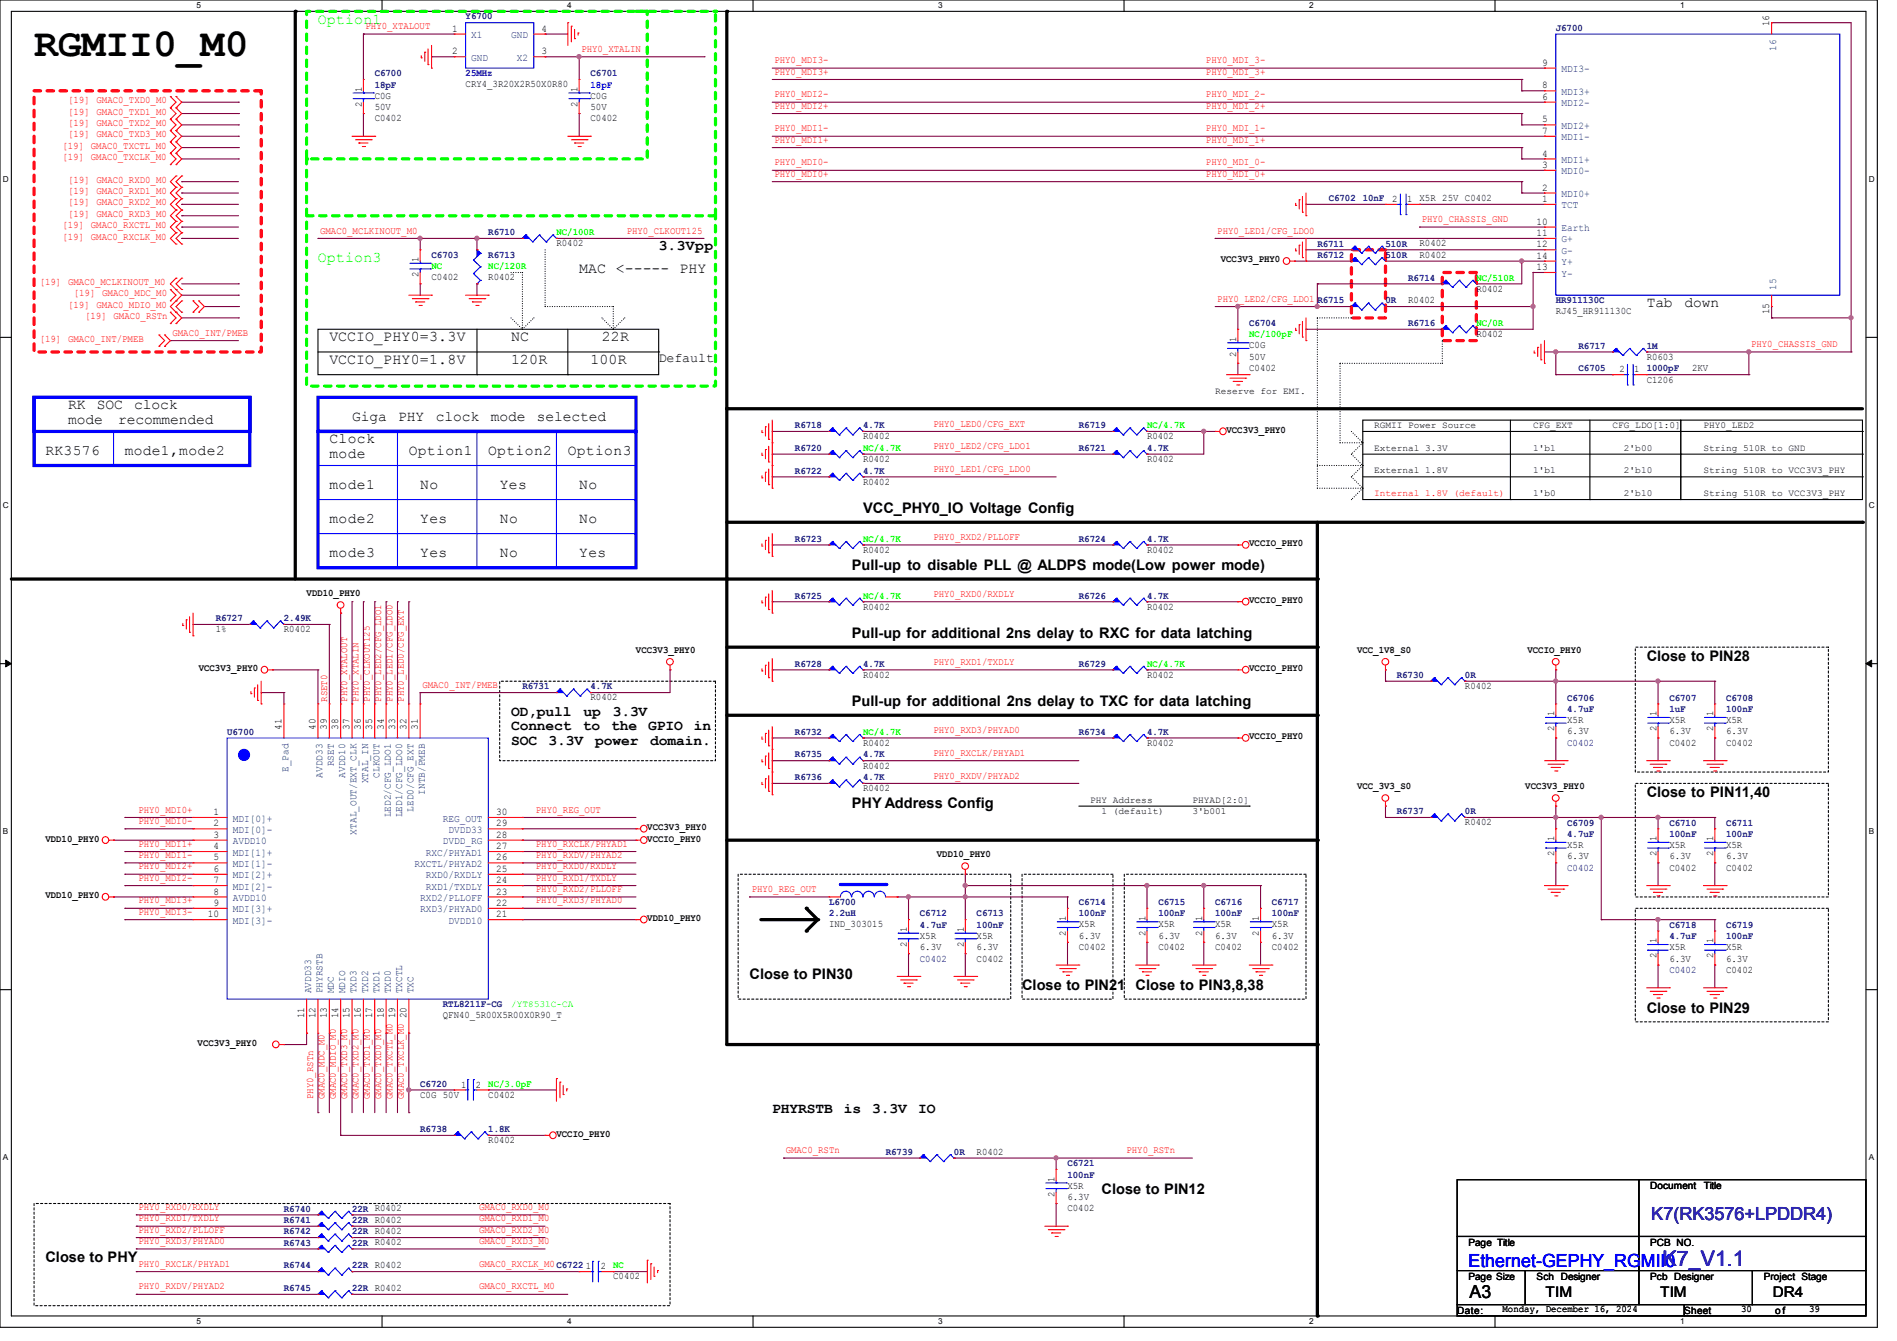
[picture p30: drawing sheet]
<svg xmlns="http://www.w3.org/2000/svg" width="297mm" height="210mm" viewBox="0 0 297 210" stroke-linecap="round" stroke-linejoin="round" font-family="sans-serif">
<defs><g id="words">
<text font-size="6.2" x="5.3" y="8.8">RGMII0_M0</text>
<text font-size="3.3" fill="#0000a0" x="260.3" y="198.2">K7_V1.1</text>
<text font-size="2.8" fill="#000080" x="258.5" y="191">K7(RK3576+LPDDR4)</text>
<g font-size="2.8" fill="#00f">
<text x="229.9" y="198.5">Ethernet-GEPHY_RG</text>
<text x="256.9" y="198.5">MII0</text>
</g>
<text font-size="2.8" x="230.1" y="203.3">A3</text>
<g font-size="2.3" fill="#0f0">
<text x="49.8" y="3.7">Option1</text>
<text x="49.8" y="41">Option3</text>
</g>
<g font-size="2.3">
<text x="103.1" y="39.2">3.3Vpp</text>
<text x="90.7" y="42.8">MAC &lt;----- PHY</text>
<text x="51.6" y="53.5">VCCIO_PHY0=3.3V</text>
<text x="80" y="53.5">NC</text>
<text x="94.2" y="53.5">22R</text>
<text x="257.8" y="48.1">Tab</text>
<text x="263.7" y="48.1">down</text>
<text x="51.6" y="57">VCCIO_PHY0=1.8V</text>
<text x="80" y="57">120R</text>
<text x="92.5" y="57">100R</text>
<text x="10.7" y="64.1">RK</text>
<text x="15.2" y="64.1">SOC</text>
<text x="21" y="64.1">clock</text>
<text x="55.1" y="65.9">Giga</text>
<text x="62.4" y="65.9">PHY</text>
<text x="68.2" y="65.9">clock</text>
<text x="76.8" y="65.9">mode</text>
<text x="84.1" y="65.9">selected</text>
<text x="7.1" y="71.2">RK3576</text>
<text x="10.7" y="66.4">mode</text>
<text x="18.5" y="66.4">recommended</text>
<text x="19.6" y="71.2">mode1,mode2</text>
<text x="51.6" y="69.4">Clock</text>
<text x="51.6" y="71.7">mode</text>
<text x="64" y="71.2">Option1</text>
<text x="76.5" y="71.2">Option2</text>
<text x="88.9" y="71.2">Option3</text>
<text x="51.6" y="76.5">mode1</text>
<text x="65.8" y="76.5">No</text>
<text x="78.2" y="76.5">Yes</text>
<text x="90.7" y="76.5">No</text>
<text x="51.6" y="81.9">mode2</text>
<text x="65.8" y="81.9">Yes</text>
<text x="78.2" y="81.9">No</text>
<text x="90.7" y="81.9">No</text>
<text x="135.1" y="80.3">VCC_PHY0_IO Voltage Config</text>
<text x="51.6" y="87.2">mode3</text>
<text x="65.8" y="87.2">Yes</text>
<text x="78.2" y="87.2">No</text>
<text x="90.7" y="87.2">Yes</text>
<text x="133.3" y="89.2">Pull-up to disable PLL @ ALDPS mode(Low power mode)</text>
<text x="133.3" y="99.9">Pull-up for additional 2ns delay to RXC for data latching</text>
<text x="257.8" y="103.5">Close to PIN28</text>
<text x="80" y="112.1">OD,pull</text>
<text x="91.4" y="112.1">up</text>
<text x="95.9" y="112.1">3.3V</text>
<text x="133.3" y="110.6">Pull-up for additional 2ns delay to TXC for data latching</text>
<text x="80" y="114.4">Connect</text>
<text x="80" y="116.7">SOC</text>
<text x="85.9" y="116.7">3.3V</text>
<text x="91.2" y="114.4">to</text>
<text x="93.2" y="116.7">power</text>
<text x="95.7" y="114.4">the</text>
<text x="101.5" y="114.4">GPIO</text>
<text x="101.8" y="116.7">domain.</text>
<text x="108.6" y="114.4">in</text>
<text x="257.8" y="124.8">Close to PIN11,40</text>
<text x="133.3" y="126.6">PHY Address Config</text>
<text x="117.3" y="153.2">Close to PIN30</text>
<text x="160" y="155">Close to PIN2</text>
<text x="174.9" y="155">1</text>
<text x="177.8" y="155">Close to PIN3,8,38</text>
<text x="257.8" y="158.6">Close to PIN29</text>
<text x="120.9" y="174.3">PHYRSTB</text>
<text x="132.1" y="174.3">is</text>
<text x="136.6" y="174.3">3.3V</text>
<text x="143.8" y="174.3">IO</text>
<text x="172.5" y="187">Close to PIN12</text>
<text x="7.1" y="197.7">Close to PHY</text>
<text x="242" y="203.2">TIM</text>
<text x="259.9" y="203.2">TIM</text>
<text x="277.5" y="203.2">DR4</text>
</g>
<text font-size="2.1" x="103.1" y="56.7">Default</text>
<g font-size="1.6" fill="#f00">
<text x="57.2" y="4.6">PHY0_XTALOUT</text>
<text x="91" y="8.1">PHY0_XTALIN</text>
<text x="121.2" y="9.9">PHY0_MDI3-</text>
<text x="121.2" y="11.7">PHY0_MDI3+</text>
<text x="188.8" y="9.9">PHY0_MDI_3-</text>
<text x="188.8" y="11.7">PHY0_MDI_3+</text>
<text x="10.7" y="16.2">[19] GMAC0_TXD0_M0</text>
<text x="10.7" y="17.9">[19] GMAC0_TXD1_M0</text>
<text x="121.2" y="15.2">PHY0_MDI2-</text>
<text x="121.2" y="17">PHY0_MDI2+</text>
<text x="188.8" y="15.2">PHY0_MDI_2-</text>
<text x="188.8" y="17">PHY0_MDI_2+</text>
<text x="9.8" y="23.3">[19] GMAC0_TXCTL_M0</text>
<text x="10.7" y="19.7">[19] GMAC0_TXD2_M0</text>
<text x="10.7" y="21.5">[19] GMAC0_TXD3_M0</text>
<text x="121.2" y="20.6">PHY0_MDI1-</text>
<text x="121.2" y="22.4">PHY0_MDI1+</text>
<text x="188.8" y="20.6">PHY0_MDI_1-</text>
<text x="188.8" y="22.4">PHY0_MDI_1+</text>
<text x="9.8" y="25.1">[19] GMAC0_TXCLK_M0</text>
<text x="10.7" y="28.6">[19] GMAC0_RXD0_M0</text>
<text x="121.2" y="25.9">PHY0_MDI0-</text>
<text x="121.2" y="27.7">PHY0_MDI0+</text>
<text x="188.8" y="25.9">PHY0_MDI_0-</text>
<text x="188.8" y="27.7">PHY0_MDI_0+</text>
<text x="9.8" y="35.7">[19] GMAC0_RXCTL_M0</text>
<text x="10.7" y="30.4">[19] GMAC0_RXD1_M0</text>
<text x="10.7" y="32.2">[19] GMAC0_RXD2_M0</text>
<text x="10.7" y="34">[19] GMAC0_RXD3_M0</text>
<text x="222.6" y="34.8">PHY0_CHASSIS_GND</text>
<text x="9.8" y="37.5">[19] GMAC0_RXCLK_M0</text>
<text x="50.1" y="36.6">GMAC0_MCLKINOUT_M0</text>
<text x="98.1" y="36.6">PHY0_CLKOUT125</text>
<text x="190.6" y="36.6">PHY0_LED1/CFG_LDO0</text>
<text x="6.2" y="44.6">[19] GMAC0_MCLKINOUT_M0</text>
<text x="11.6" y="46.4">[19] GMAC0_MDC_M0</text>
<text x="190.6" y="47.2">PHY0_LED2/CFG_LDO1</text>
<text x="6.2" y="53.5">[19] GMAC0_INT/PMEB</text>
<text x="10.7" y="48.2">[19] GMAC0_MDIO_M0</text>
<text x="13.3" y="50">[19] GMAC0_RSTn</text>
<text x="27" y="52.6">GMAC0_INT/PMEB</text>
<text x="274.2" y="54.4">PHY0_CHASSIS_GND</text>
<text x="146.1" y="70.4">PHY0_LED2/CFG_LDO1</text>
<text x="146.1" y="66.8">PHY0_LED0/CFG_EXT</text>
<text x="146.1" y="73.9">PHY0_LED1/CFG_LDO0</text>
<text x="146.1" y="84.6">PHY0_RXD2/PLLOFF</text>
<text x="146.1" y="93.5">PHY0_RXD0/RXDLY</text>
<text x="66.1" y="107.7">GMAC0_INT/PMEB</text>
<text x="146.1" y="104.1">PHY0_RXD1/TXDLY</text>
<text x="51.2" y="109.9" transform="rotate(-90 51.2 109.9)">RSET0</text>
<text x="54.4" y="109.9" transform="rotate(-90 54.4 109.9)">PHY0_XTALOUT</text>
<text x="56.1" y="109.9" transform="rotate(-90 56.1 109.9)">PHY0_XTALIN</text>
<text x="57.9" y="109.9" transform="rotate(-90 57.9 109.9)">PHY0_CLKOUT125</text>
<text x="59.7" y="109.9" transform="rotate(-90 59.7 109.9)">PHY0_LED2/CFG_LDO1</text>
<text x="61.5" y="109.9" transform="rotate(-90 61.5 109.9)">PHY0_LED1/CFG_LDO0</text>
<text x="63.2" y="109.9" transform="rotate(-90 63.2 109.9)">PHY0_LED0/CFG_EXT</text>
<text x="146.1" y="114.8">PHY0_RXD3/PHYAD0</text>
<text x="146.1" y="118.4">PHY0_RXCLK/PHYAD1</text>
<text x="146.1" y="121.9">PHY0_RXDV/PHYAD2</text>
<text x="21.7" y="129">PHY0_MDI0-</text>
<text x="21.7" y="127.3">PHY0_MDI0+</text>
<text x="83.9" y="127.3">PHY0_REG_OUT</text>
<text x="21.7" y="137.9">PHY0_MDI2-</text>
<text x="21.7" y="136.1">PHY0_MDI2+</text>
<text x="21.7" y="134.4">PHY0_MDI1-</text>
<text x="21.7" y="132.6">PHY0_MDI1+</text>
<text x="83.9" y="137.9">PHY0_RXD1/TXDLY</text>
<text x="83.9" y="136.1">PHY0_RXD0/RXDLY</text>
<text x="83.9" y="134.4">PHY0_RXDV/PHYAD2</text>
<text x="83.9" y="132.6">PHY0_RXCLK/PHYAD1</text>
<text x="21.7" y="143.3">PHY0_MDI3-</text>
<text x="21.7" y="141.5">PHY0_MDI3+</text>
<text x="83.9" y="141.5">PHY0_RXD3/PHYAD0</text>
<text x="83.9" y="139.7">PHY0_RXD2/PLLOFF</text>
<text x="117.7" y="139.7">PHY0_REG_OUT</text>
<text x="49" y="172.1" transform="rotate(-90 49 172.1)">PHY0_RSTn</text>
<text x="50.8" y="172.1" transform="rotate(-90 50.8 172.1)">GMAC0_MDC_M0</text>
<text x="52.6" y="172.1" transform="rotate(-90 52.6 172.1)">GMAC0_MDIO_M0</text>
<text x="54.4" y="172.1" transform="rotate(-90 54.4 172.1)">GMAC0_TXD3_M0</text>
<text x="56.1" y="172.1" transform="rotate(-90 56.1 172.1)">GMAC0_TXD2_M0</text>
<text x="57.9" y="172.1" transform="rotate(-90 57.9 172.1)">GMAC0_TXD1_M0</text>
<text x="59.7" y="172.1" transform="rotate(-90 59.7 172.1)">GMAC0_TXD0_M0</text>
<text x="61.5" y="172.1" transform="rotate(-90 61.5 172.1)">GMAC0_TXCTL_M0</text>
<text x="63.2" y="172.1" transform="rotate(-90 63.2 172.1)">GMAC0_TXCLK_M0</text>
<text x="123" y="180.6">GMAC0_RSTn</text>
<text x="176.4" y="180.6">PHY0_RSTn</text>
<text x="21.7" y="191.3">PHY0_RXD1/TXDLY</text>
<text x="21.7" y="189.5">PHY0_RXD0/RXDLY</text>
<text x="75" y="191.3">GMAC0_RXD1_M0</text>
<text x="75" y="189.5">GMAC0_RXD0_M0</text>
<text x="21.7" y="194.8">PHY0_RXD3/PHYAD0</text>
<text x="21.7" y="193">PHY0_RXD2/PLLOFF</text>
<text x="75" y="193">GMAC0_RXD2_M0</text>
<text x="75" y="194.8">GMAC0_RXD3_M0</text>
<text x="21.7" y="201.9">PHY0_RXDV/PHYAD2</text>
<text x="21.7" y="198.4">PHY0_RXCLK/PHYAD1</text>
<text x="75" y="198.4">GMAC0_RXCLK_M0C6722</text>
<text x="75" y="201.9">GMAC0_RXCTL_M0</text>
</g>
<g font-size="1.6">
<text x="70.8" y="5">1</text>
<text x="84.8" y="5">4</text>
<text x="277" y="4.1" transform="rotate(-90 277 4.1)">16</text>
<text x="70.8" y="8.5">2</text>
<text x="84.8" y="8.5">3</text>
<text x="241.5" y="10.3">9</text>
<text x="56.6" y="16.7" transform="rotate(-90 56.6 16.7)">2</text>
<text x="56.6" y="14.4" transform="rotate(-90 56.6 14.4)">1</text>
<text x="58.7" y="15.5">C0G</text>
<text x="58.7" y="17.2">50V</text>
<text x="72.9" y="13.7">CRY4_3R20X2R50X0R80</text>
<text x="90.4" y="16.7" transform="rotate(-90 90.4 16.7)">2</text>
<text x="90.4" y="14.4" transform="rotate(-90 90.4 14.4)">1</text>
<text x="92.5" y="15.5">C0G</text>
<text x="92.5" y="17.2">50V</text>
<text x="241.5" y="13.8">8</text>
<text x="241.5" y="15.6">6</text>
<text x="58.7" y="19">C0402</text>
<text x="92.5" y="19">C0402</text>
<text x="241.5" y="21">7</text>
<text x="241.5" y="19.2">5</text>
<text x="241.5" y="29.8">2</text>
<text x="241.5" y="26.3">3</text>
<text x="241.5" y="24.5">4</text>
<text x="218" y="31.6">2</text>
<text x="220.3" y="31.6">1</text>
<text x="222.2" y="31.5">X5R 25V C0402</text>
<text x="240.6" y="35.2">10</text>
<text x="241.5" y="31.6">1</text>
<text x="65.5" y="41.1" transform="rotate(-90 65.5 41.1)">1</text>
<text x="87.1" y="38.6">R0402</text>
<text x="191.1" y="41.1">VCC3V3_PHY0</text>
<text x="222.2" y="40.3">R0402</text>
<text x="222.2" y="38.6">R0402</text>
<text x="240.6" y="37">11</text>
<text x="240.6" y="38.7">12</text>
<text x="240.6" y="40.5">14</text>
<text x="65.5" y="43.4" transform="rotate(-90 65.5 43.4)">2</text>
<text x="67.6" y="43.9">C0402</text>
<text x="76.5" y="43.9">R0402</text>
<text x="220.5" y="47.5">R0402</text>
<text x="231.1" y="45.7">R0402</text>
<text x="240.6" y="42.3">13</text>
<text x="193.5" y="53.5" transform="rotate(-90 193.5 53.5)">1</text>
<text x="231.1" y="52.8">R0402</text>
<text x="243.6" y="49.2">RJ45_HR911130C</text>
<text x="277" y="49.2" transform="rotate(-90 277 49.2)">15</text>
<text x="193.5" y="55.8" transform="rotate(-90 193.5 55.8)">2</text>
<text x="195.6" y="58.1">C0402</text>
<text x="195.6" y="54.6">C0G</text>
<text x="195.6" y="56.3">50V</text>
<text x="253.5" y="58.3">2</text>
<text x="255.9" y="58.3">1</text>
<text x="257.8" y="56.3">R0603</text>
<text x="257.8" y="59.9">C1206</text>
<text x="264.9" y="58.1">2KV</text>
<text x="135.1" y="68.8">R0402</text>
<text x="179.6" y="68.8">R0402</text>
<text x="192" y="67.8">VCC3V3_PHY0</text>
<text x="135.1" y="72.3">R0402</text>
<text x="135.1" y="75.9">R0402</text>
<text x="179.6" y="72.3">R0402</text>
<text x="135.1" y="86.6">R0402</text>
<text x="179.6" y="86.6">R0402</text>
<text x="195.6" y="85.6">VCCIO_PHY0</text>
<text x="48" y="93.4">VDD10_PHY0</text>
<text x="135.1" y="95.5">R0402</text>
<text x="179.6" y="95.5">R0402</text>
<text x="195.6" y="94.4">VCCIO_PHY0</text>
<text x="33.8" y="99">1%</text>
<text x="44.4" y="99">R0402</text>
<text x="31.1" y="105.1">VCC3V3_PHY0</text>
<text x="99.6" y="102.3">VCC3V3_PHY0</text>
<text x="135.1" y="106.1">R0402</text>
<text x="179.6" y="106.1">R0402</text>
<text x="195.6" y="105.1">VCCIO_PHY0</text>
<text x="212.5" y="102.3">VCC_1V8_S0</text>
<text x="229.4" y="107.9">R0402</text>
<text x="239.1" y="102.3">VCCIO_PHY0</text>
<text x="92.5" y="109.7">R0402</text>
<text x="243.3" y="112.2" transform="rotate(-90 243.3 112.2)">1</text>
<text x="245.4" y="113.2">X5R</text>
<text x="259.3" y="112.2" transform="rotate(-90 259.3 112.2)">1</text>
<text x="261.4" y="113.2">X5R</text>
<text x="268.2" y="112.2" transform="rotate(-90 268.2 112.2)">1</text>
<text x="270.3" y="113.2">X5R</text>
<text x="44.1" y="114.3" transform="rotate(-90 44.1 114.3)">41</text>
<text x="49.4" y="114.3" transform="rotate(-90 49.4 114.3)">40</text>
<text x="51.2" y="114.3" transform="rotate(-90 51.2 114.3)">39</text>
<text x="53" y="114.3" transform="rotate(-90 53 114.3)">38</text>
<text x="54.7" y="114.3" transform="rotate(-90 54.7 114.3)">37</text>
<text x="56.5" y="114.3" transform="rotate(-90 56.5 114.3)">36</text>
<text x="58.3" y="114.3" transform="rotate(-90 58.3 114.3)">35</text>
<text x="60.1" y="114.3" transform="rotate(-90 60.1 114.3)">34</text>
<text x="61.8" y="114.3" transform="rotate(-90 61.8 114.3)">33</text>
<text x="63.6" y="114.3" transform="rotate(-90 63.6 114.3)">32</text>
<text x="65.4" y="114.3" transform="rotate(-90 65.4 114.3)">31</text>
<text x="135.1" y="116.8">R0402</text>
<text x="179.6" y="116.8">R0402</text>
<text x="195.6" y="115.8">VCCIO_PHY0</text>
<text x="243.3" y="114.5" transform="rotate(-90 243.3 114.5)">2</text>
<text x="245.4" y="115">6.3V</text>
<text x="259.3" y="114.5" transform="rotate(-90 259.3 114.5)">2</text>
<text x="261.4" y="116.8">C0402</text>
<text x="261.4" y="115">6.3V</text>
<text x="268.2" y="114.5" transform="rotate(-90 268.2 114.5)">2</text>
<text x="270.3" y="116.8">C0402</text>
<text x="270.3" y="115">6.3V</text>
<text x="135.1" y="123.9">R0402</text>
<text x="135.1" y="120.4">R0402</text>
<text x="212.5" y="123.6">VCC_3V3_S0</text>
<text x="238.8" y="123.6">VCC3V3_PHY0</text>
<text x="7.1" y="131.8">VDD10_PHY0</text>
<text x="33.4" y="127.6">1</text>
<text x="33.4" y="129.4">2</text>
<text x="33.4" y="131.2">3</text>
<text x="77.7" y="131.2">28</text>
<text x="77.7" y="129.4">29</text>
<text x="77.7" y="127.6">30</text>
<text x="101.3" y="130">VCC3V3_PHY0</text>
<text x="101.3" y="131.8">VCCIO_PHY0</text>
<text x="229.4" y="129.2">R0402</text>
<text x="243.3" y="131.7" transform="rotate(-90 243.3 131.7)">1</text>
<text x="259.3" y="131.7" transform="rotate(-90 259.3 131.7)">1</text>
<text x="268.2" y="131.7" transform="rotate(-90 268.2 131.7)">1</text>
<text x="33.4" y="133">4</text>
<text x="33.4" y="134.7">5</text>
<text x="33.4" y="136.5">6</text>
<text x="77.7" y="136.5">25</text>
<text x="77.7" y="134.7">26</text>
<text x="77.7" y="133">27</text>
<text x="146.7" y="134.3">VDD10_PHY0</text>
<text x="243.3" y="134.1" transform="rotate(-90 243.3 134.1)">2</text>
<text x="245.4" y="132.8">X5R</text>
<text x="245.4" y="134.6">6.3V</text>
<text x="259.3" y="134.1" transform="rotate(-90 259.3 134.1)">2</text>
<text x="261.4" y="136.4">C0402</text>
<text x="261.4" y="132.8">X5R</text>
<text x="261.4" y="134.6">6.3V</text>
<text x="268.2" y="134.1" transform="rotate(-90 268.2 134.1)">2</text>
<text x="270.3" y="136.4">C0402</text>
<text x="270.3" y="132.8">X5R</text>
<text x="270.3" y="134.6">6.3V</text>
<text x="7.1" y="140.7">VDD10_PHY0</text>
<text x="32.6" y="143.6">10</text>
<text x="33.4" y="138.3">7</text>
<text x="33.4" y="140.1">8</text>
<text x="33.4" y="141.9">9</text>
<text x="77.7" y="143.6">21</text>
<text x="77.7" y="141.9">22</text>
<text x="77.7" y="140.1">23</text>
<text x="77.7" y="138.3">24</text>
<text x="101.3" y="144.2">VDD10_PHY0</text>
<text x="129.8" y="145.2">IND_303015</text>
<text x="142" y="148.3" transform="rotate(-90 142 148.3)">2</text>
<text x="142" y="146" transform="rotate(-90 142 146)">1</text>
<text x="144" y="147">X5R</text>
<text x="144" y="148.8">6.3V</text>
<text x="150.9" y="148.3" transform="rotate(-90 150.9 148.3)">2</text>
<text x="150.9" y="146" transform="rotate(-90 150.9 146)">1</text>
<text x="152.9" y="147">X5R</text>
<text x="152.9" y="148.8">6.3V</text>
<text x="166.9" y="146.5" transform="rotate(-90 166.9 146.5)">2</text>
<text x="166.9" y="144.2" transform="rotate(-90 166.9 144.2)">1</text>
<text x="168.9" y="148.8">C0402</text>
<text x="168.9" y="145.2">X5R</text>
<text x="168.9" y="147">6.3V</text>
<text x="179.3" y="146.5" transform="rotate(-90 179.3 146.5)">2</text>
<text x="179.3" y="144.2" transform="rotate(-90 179.3 144.2)">1</text>
<text x="181.4" y="148.8">C0402</text>
<text x="181.4" y="145.2">X5R</text>
<text x="181.4" y="147">6.3V</text>
<text x="188.2" y="146.5" transform="rotate(-90 188.2 146.5)">2</text>
<text x="188.2" y="144.2" transform="rotate(-90 188.2 144.2)">1</text>
<text x="190.2" y="148.8">C0402</text>
<text x="190.2" y="145.2">X5R</text>
<text x="190.2" y="147">6.3V</text>
<text x="197.1" y="146.5" transform="rotate(-90 197.1 146.5)">2</text>
<text x="197.1" y="144.2" transform="rotate(-90 197.1 144.2)">1</text>
<text x="199.1" y="148.8">C0402</text>
<text x="199.1" y="145.2">X5R</text>
<text x="199.1" y="147">6.3V</text>
<text x="259.3" y="147.7" transform="rotate(-90 259.3 147.7)">1</text>
<text x="261.4" y="148.8">X5R</text>
<text x="268.2" y="147.7" transform="rotate(-90 268.2 147.7)">1</text>
<text x="270.3" y="148.8">X5R</text>
<text x="152.9" y="150.6">C0402</text>
<text x="259.3" y="150.1" transform="rotate(-90 259.3 150.1)">2</text>
<text x="261.4" y="150.6">6.3V</text>
<text x="268.2" y="150.1" transform="rotate(-90 268.2 150.1)">2</text>
<text x="270.3" y="152.4">C0402</text>
<text x="270.3" y="150.6">6.3V</text>
<text x="47.6" y="159.5" transform="rotate(-90 47.6 159.5)">11</text>
<text x="49.4" y="159.5" transform="rotate(-90 49.4 159.5)">12</text>
<text x="51.2" y="159.5" transform="rotate(-90 51.2 159.5)">13</text>
<text x="53" y="159.5" transform="rotate(-90 53 159.5)">14</text>
<text x="54.7" y="159.5" transform="rotate(-90 54.7 159.5)">15</text>
<text x="56.5" y="159.5" transform="rotate(-90 56.5 159.5)">16</text>
<text x="58.3" y="159.5" transform="rotate(-90 58.3 159.5)">17</text>
<text x="60.1" y="159.5" transform="rotate(-90 60.1 159.5)">18</text>
<text x="61.8" y="159.5" transform="rotate(-90 61.8 159.5)">19</text>
<text x="63.6" y="159.5" transform="rotate(-90 63.6 159.5)">20</text>
<text x="69.3" y="159.5">QFN40_5R00X5R00X0R90_T</text>
<text x="30.9" y="163.8">VCC3V3_PHY0</text>
<text x="65.8" y="171.9">C0G 50V</text>
<text x="72.2" y="170.3">1</text>
<text x="74.5" y="170.3">2</text>
<text x="76.5" y="171.9">C0402</text>
<text x="76.5" y="179">R0402</text>
<text x="87.1" y="178">VCCIO_PHY0</text>
<text x="152.9" y="180.8">R0402</text>
<text x="165.1" y="185.1" transform="rotate(-90 165.1 185.1)">1</text>
<text x="165.1" y="187.4" transform="rotate(-90 165.1 187.4)">2</text>
<text x="167.1" y="189.7">C0402</text>
<text x="167.1" y="186.1">X5R</text>
<text x="167.1" y="187.9">6.3V</text>
<text x="258.4" y="186.2">Document</text>
<text x="266.7" y="186.2">Title</text>
<text x="229.9" y="195.1">Page Title</text>
<text x="258.4" y="195.1">PCB NO.</text>
<text x="91.7" y="198.8">1</text>
<text x="94.1" y="198.8">2</text>
<text x="96" y="200.4">C0402</text>
<text x="229.9" y="200.4">Page Size</text>
<text x="240.6" y="200.4">Sch Designer</text>
<text x="258.4" y="200.4">Pcb Designer</text>
<text x="276.1" y="200.4">Project Stage</text>
<text x="228.1" y="205.7">Date:</text>
<text x="235.2" y="205.5">Monday, December 16, 2024</text>
<text x="263.7" y="205.7">Sheet</text>
<text x="272.6" y="205.5">30</text>
<text x="277.9" y="205.7">o f</text>
<text x="283.3" y="205.5">39</text>
</g>
<g font-size="1.6" fill="#000080">
<text x="72.9" y="3">Y6700</text>
<text x="243.6" y="4.8">J6700</text>
<text x="58.7" y="11.9">C6700</text>
<text x="92.5" y="11.9">C6701</text>
<text x="58.7" y="13.7">18pF</text>
<text x="208" y="31.5">C6702</text>
<text x="213.4" y="31.5">10nF</text>
<text x="67.6" y="40.4">C6703</text>
<text x="76.5" y="36.8">R6710</text>
<text x="76.5" y="40.4">R6713</text>
<text x="206.2" y="40.4">R6712</text>
<text x="206.2" y="38.6">R6711</text>
<text x="216.9" y="40.4">510R</text>
<text x="216.9" y="38.6">510R</text>
<text x="206.2" y="47.5">R6715</text>
<text x="216.9" y="47.5">0R</text>
<text x="220.5" y="43.9">R6714</text>
<text x="243.6" y="47.5">HR911130C</text>
<text x="195.6" y="51.1">C6704</text>
<text x="220.5" y="51.1">R6716</text>
<text x="247.1" y="54.6">R6717</text>
<text x="247.1" y="58.2">C6705</text>
<text x="257.8" y="54.6">1M</text>
<text x="257.8" y="58.2">1000pF</text>
<text x="124.5" y="67.1">R6718</text>
<text x="124.5" y="70.6">R6720</text>
<text x="135.1" y="67.1">4.7K</text>
<text x="168.9" y="67.1">R6719</text>
<text x="168.9" y="70.6">R6721</text>
<text x="179.6" y="70.6">4.7K</text>
<text x="124.5" y="74.2">R6722</text>
<text x="135.1" y="74.2">4.7K</text>
<text x="124.5" y="84.8">R6723</text>
<text x="168.9" y="84.8">R6724</text>
<text x="179.6" y="84.8">4.7K</text>
<text x="124.5" y="93.7">R6725</text>
<text x="168.9" y="93.7">R6726</text>
<text x="179.6" y="93.7">4.7K</text>
<text x="33.8" y="97.3">R6727</text>
<text x="44.4" y="97.3">2.49K</text>
<text x="81.8" y="107.9">R6731</text>
<text x="92.5" y="107.9">4.7K</text>
<text x="124.5" y="104.4">R6728</text>
<text x="135.1" y="104.4">4.7K</text>
<text x="168.9" y="104.4">R6729</text>
<text x="218.7" y="106.2">R6730</text>
<text x="229.4" y="106.2">0R</text>
<text x="245.4" y="109.7">C6706</text>
<text x="245.4" y="111.5">4.7uF</text>
<text x="261.4" y="109.7">C6707</text>
<text x="261.4" y="111.5">1uF</text>
<text x="270.3" y="109.7">C6708</text>
<text x="270.3" y="111.5">100nF</text>
<text x="35.6" y="115.1">U6700</text>
<text x="124.5" y="115.1">R6732</text>
<text x="124.5" y="118.6">R6735</text>
<text x="135.1" y="118.6">4.7K</text>
<text x="168.9" y="115.1">R6734</text>
<text x="179.6" y="115.1">4.7K</text>
<text x="245.4" y="116.8">C0402</text>
<text x="124.5" y="122.2">R6736</text>
<text x="135.1" y="122.2">4.7K</text>
<text x="218.7" y="127.5">R6737</text>
<text x="229.4" y="127.5">0R</text>
<text x="245.4" y="129.3">C6709</text>
<text x="245.4" y="131.1">4.7uF</text>
<text x="261.4" y="129.3">C6710</text>
<text x="261.4" y="131.1">100nF</text>
<text x="270.3" y="129.3">C6711</text>
<text x="270.3" y="131.1">100nF</text>
<text x="245.4" y="136.4">C0402</text>
<text x="129.8" y="141.7">L6700</text>
<text x="129.8" y="143.5">2.2uH</text>
<text x="144" y="143.5">C6712</text>
<text x="152.9" y="143.5">C6713</text>
<text x="168.9" y="141.7">C6714</text>
<text x="168.9" y="143.5">100nF</text>
<text x="181.4" y="141.7">C6715</text>
<text x="181.4" y="143.5">100nF</text>
<text x="190.2" y="141.7">C6716</text>
<text x="190.2" y="143.5">100nF</text>
<text x="199.1" y="141.7">C6717</text>
<text x="199.1" y="143.5">100nF</text>
<text x="144" y="145.3">4.7uF</text>
<text x="152.9" y="145.3">100nF</text>
<text x="261.4" y="145.3">C6718</text>
<text x="261.4" y="147.1">4.7uF</text>
<text x="270.3" y="145.3">C6719</text>
<text x="270.3" y="147.1">100nF</text>
<text x="144" y="150.6">C0402</text>
<text x="261.4" y="152.4">C0402</text>
<text x="69.3" y="157.7">RTL8211F-CG</text>
<text x="65.8" y="170.2">C6720</text>
<text x="65.8" y="177.3">R6738</text>
<text x="76.5" y="177.3">1.8K</text>
<text x="138.7" y="180.8">R6739</text>
<text x="149.4" y="180.8">0R</text>
<text x="167.1" y="182.6">C6721</text>
<text x="167.1" y="184.4">100nF</text>
<text x="44.4" y="189.7">R6740</text>
<text x="44.4" y="191.5">R6741</text>
<text x="55.1" y="189.7">22R R0402</text>
<text x="55.1" y="191.5">22R R0402</text>
<text x="44.4" y="195.1">R6743</text>
<text x="44.4" y="193.3">R6742</text>
<text x="55.1" y="195.1">22R R0402</text>
<text x="55.1" y="193.3">22R R0402</text>
<text x="44.4" y="202.2">R6745</text>
<text x="44.4" y="198.6">R6744</text>
<text x="55.1" y="202.2">22R R0402</text>
<text x="55.1" y="198.6">22R R0402</text>
</g>
<g font-size="1.6" fill="#004080">
<text x="73.8" y="6">X1</text>
<text x="80" y="6">GND</text>
<text x="73.8" y="9.5">GND</text>
<text x="80.9" y="9.5">X2</text>
<text x="244.5" y="11.3">MDI3-</text>
<text x="278.1" y="8" transform="rotate(-90 278.1 8)">16</text>
<text x="244.5" y="14.9">MDI3+</text>
<text x="244.5" y="16.6">MDI2-</text>
<text x="244.5" y="22">MDI1-</text>
<text x="244.5" y="20.2">MDI2+</text>
<text x="244.5" y="27.3">MDI0-</text>
<text x="244.5" y="25.5">MDI1+</text>
<text x="244.5" y="32.6">TCT</text>
<text x="244.5" y="30.9">MDI0+</text>
<text x="244.5" y="36.2">Earth</text>
<text x="244.5" y="38">G+</text>
<text x="244.5" y="39.8">G-</text>
<text x="244.5" y="41.5">Y+</text>
<text x="244.5" y="43.3">Y-</text>
<text x="278.1" y="45.3" transform="rotate(-90 278.1 45.3)">15</text>
<text x="45.2" y="120.9" transform="rotate(-90 45.2 120.9)">E_Pad</text>
<text x="50.5" y="121.8" transform="rotate(-90 50.5 121.8)">AVDD33</text>
<text x="52.3" y="120" transform="rotate(-90 52.3 120)">RSET</text>
<text x="54.1" y="121.8" transform="rotate(-90 54.1 121.8)">AVDD10</text>
<text x="57.6" y="122.7" transform="rotate(-90 57.6 122.7)">XTAL_IN</text>
<text x="59.4" y="121.8" transform="rotate(-90 59.4 121.8)">CLKOUT</text>
<text x="66.5" y="124.5" transform="rotate(-90 66.5 124.5)">INTB/PMEB</text>
<text x="36.4" y="128.7">MDI[0]+</text>
<text x="36.4" y="130.4">MDI[0]-</text>
<text x="55.8" y="130.7" transform="rotate(-90 55.8 130.7)">XTAL_OUT/EXT_CLK</text>
<text x="61.2" y="128" transform="rotate(-90 61.2 128)">LED2/CFG_LDO1</text>
<text x="62.9" y="128" transform="rotate(-90 62.9 128)">LED1/CFG_LDO0</text>
<text x="64.7" y="127.1" transform="rotate(-90 64.7 127.1)">LED0/CFG_EXT</text>
<text x="69.3" y="128.7">REG_OUT</text>
<text x="70.2" y="130.4">DVDD33</text>
<text x="36.4" y="132.2">AVDD10</text>
<text x="36.4" y="134">MDI[1]+</text>
<text x="36.4" y="135.8">MDI[1]-</text>
<text x="36.4" y="137.5">MDI[2]+</text>
<text x="64.9" y="135.8">RXCTL/PHYAD2</text>
<text x="66.7" y="137.5">RXD0/RXDLY</text>
<text x="66.7" y="134">RXC/PHYAD1</text>
<text x="69.3" y="132.2">DVDD_RG</text>
<text x="36.4" y="139.3">MDI[2]-</text>
<text x="36.4" y="141.1">AVDD10</text>
<text x="36.4" y="142.9">MDI[3]+</text>
<text x="65.8" y="142.9">RXD3/PHYAD0</text>
<text x="65.8" y="141.1">RXD2/PLLOFF</text>
<text x="66.7" y="139.3">RXD1/TXDLY</text>
<text x="36.4" y="144.7">MDI[3]-</text>
<text x="70.2" y="144.7">DVDD10</text>
<text x="48.7" y="155.6" transform="rotate(-90 48.7 155.6)">AVDD33</text>
<text x="50.5" y="155.6" transform="rotate(-90 50.5 155.6)">PHYRSTB</text>
<text x="52.3" y="155.6" transform="rotate(-90 52.3 155.6)">MDC</text>
<text x="54.1" y="155.6" transform="rotate(-90 54.1 155.6)">MDIO</text>
<text x="55.8" y="155.6" transform="rotate(-90 55.8 155.6)">TXD3</text>
<text x="57.6" y="155.6" transform="rotate(-90 57.6 155.6)">TXD2</text>
<text x="59.4" y="155.6" transform="rotate(-90 59.4 155.6)">TXD1</text>
<text x="61.2" y="155.6" transform="rotate(-90 61.2 155.6)">TXD0</text>
<text x="62.9" y="155.6" transform="rotate(-90 62.9 155.6)">TXCTL</text>
<text x="64.7" y="155.6" transform="rotate(-90 64.7 155.6)">TXC</text>
</g>
<text font-size="1.6" fill="#0000a0" x="72.9" y="11.9">25MHz</text>
<text font-size="1.6" fill="#00f" x="92.5" y="13.7">18pF</text>
<g font-size="1.6" fill="#0f0">
<text x="87.1" y="36.8">NC/100R</text>
<text x="67.6" y="42.2">NC</text>
<text x="76.5" y="42.2">NC/120R</text>
<text x="231.1" y="43.9">NC/510R</text>
<text x="195.6" y="52.8">NC/100pF</text>
<text x="231.1" y="51.1">NC/0R</text>
<text x="135.1" y="70.6">NC/4.7K</text>
<text x="179.6" y="67.1">NC/4.7K</text>
<text x="135.1" y="84.8">NC/4.7K</text>
<text x="135.1" y="93.7">NC/4.7K</text>
<text x="179.6" y="104.4">NC/4.7K</text>
<text x="135.1" y="115.1">NC/4.7K</text>
<text x="76.5" y="170.2">NC/3.0pF</text>
<text x="96" y="198.6">NC</text>
</g>
<g font-size="1.5">
<text x="190.2" y="61.7">Reserve for EMI.</text>
<text x="215.1" y="70.6">External 3.3V</text>
<text x="215.1" y="67">RGMII Power Source</text>
<text x="240" y="70.6">1'b1</text>
<text x="240" y="67">CFG_EXT</text>
<text x="252.5" y="67">CFG_LDO[1:0]</text>
<text x="254.3" y="70.6">2'b00</text>
<text x="266.7" y="67">PHY0_LED2</text>
<text x="266.7" y="70.6">String 510R to GND</text>
<text x="215.1" y="74.1">External 1.8V</text>
<text x="240" y="74.1">1'b1</text>
<text x="240" y="77.7">1'b0</text>
<text x="254.3" y="74.1">2'b10</text>
<text x="254.3" y="77.7">2'b10</text>
<text x="266.7" y="74.1">String 510R to VCC3V3_PHY</text>
<text x="266.7" y="77.7">String 510R to VCC3V3_PHY</text>
<text x="170.7" y="125.7">PHY Address</text>
<text x="186.7" y="125.7">PHYAD[2:0]</text>
<text x="172.5" y="127.5">1 (default)</text>
<text x="186.7" y="127.5">3'b001</text>
</g>
<text font-size="1.5" fill="#f00" x="215.1" y="77.7">Internal 1.8V (default)</text>
<text font-size="1.5" fill="#0f0" x="80" y="157.7">/YT8531C-CA</text>
<g font-size="1.3">
<text x="30.8" y="1.3">5</text>
<text x="88.8" y="1.3">4</text>
<text x="146.9" y="1.3">3</text>
<text x="205" y="1.3">2</text>
<text x="263.1" y="1.3">1</text>
<text x=".5" y="28.4">D</text>
<text x="292.6" y="28.4">D</text>
<text x=".5" y="79.5">C</text>
<text x="292.6" y="79.5">C</text>
<text x=".5" y="130.6">B</text>
<text x="292.6" y="130.6">B</text>
<text x=".5" y="181.7">A</text>
<text x="292.6" y="181.7">A</text>
<text x="30.8" y="207.4">5</text>
<text x="88.8" y="207.4">4</text>
<text x="146.9" y="207.4">3</text>
<text x="205" y="207.4">2</text>
<text x="263.1" y="207.4">1</text>
</g>
</g></defs>
<g fill="none" stroke="#000" stroke-width=".17">
<path d="M0 0h293.9v207.9h-293.9zM1.8 1.8h290.3v204.3h-290.3zM59.8 0v1.8M117.9 0v1.8M176 0v1.8M234.1 0v1.8M0 52.8h1.8M49.8 51.6h53.3v7.1h-53.3zM49.8 55.1h53.3M74.7 58.7h.1M74.7 51.6v7.1M88.9 58.7h.1"/>
<path d="M88.9 51.6v7.1M103.1 55.1h.1M292.1 52.8h1.8M213.4 65.8h49.7v12.4h-49.7zM213.4 67.6h78.2M213.4 71.1h78.2M213.4 74.7h78.2M236.5 78.2h.1M236.5 65.8v12.4M248.9 78.2h.1M248.9 65.8v12.4M263.1 65.8h28.5v12.4h-28.5z"/>
<path d="M263.1 67.6h.1M263.1 71.1h.1M263.1 74.7h.1M291.6 67.6h.1M291.6 71.1h.1M291.6 74.7h.1M0 103.9h1.8M292.1 103.9h1.8M168.9 126.2h26.7M195.6 126.2h.1M0 155h1.8M292.1 155h1.8"/>
<path d="M59.8 206.1v1.8M117.9 206.1v1.8M176 206.1v1.8M234.1 206.1v1.8"/>
</g>
<path d="M.9 103.4l.9 .5-.9 .5zM292.1 103.9l.9-.5v1z" fill="#000"/>
<path d="M.9 103.4l.9 .5-.9 .5zM292.1 103.9l.9-.5v1z" fill="none" stroke="#000" stroke-width=".16"/>
<path d="M78.2 106.7h33.8v12.4h-33.8zM256 101.3h30.3v19.6h-30.3zM115.6 136.9h42.6v19.6h-42.6zM160 136.9h14.2v19.6h-14.2zM176 136.9h28.5v19.6h-28.5zM256 122.7h30.3v17.8h-30.3zM256 142.2h30.3v17.8h-30.3zM5.3 188.5h99.6v16h-99.6z" fill="none" stroke="#000" stroke-width=".17" stroke-dasharray=".3 .3"/>
<path d="M46.2 1.8v88.9M113.8 1.8v161.8h92.4M113.8 64h177.8M1.8 90.7h204.4M113.8 81.8h177.8M206.2 81.8v124.3M113.8 112h92.4M113.8 101.3h92.4M113.8 131.6h92.4M119.1 144h8.9M126.2 142.2l1.8 1.8M128 144l-1.8 1.8" fill="none" stroke="#000" stroke-width=".51"/>
<g fill="#000">
<circle cx="46.2" cy="1.8" r=".25"/>
<circle cx="113.8" cy="1.8" r=".25"/>
<circle cx="113.8" cy="64" r=".25"/>
<circle cx="113.8" cy="90.7" r=".25"/>
<circle cx="206.2" cy="90.7" r=".25"/>
<circle cx="291.6" cy="81.8" r=".25"/>
<circle cx="206.2" cy="112" r=".25"/>
<circle cx="206.2" cy="101.3" r=".25"/>
<circle cx="206.2" cy="131.6" r=".25"/>
<circle cx="126.2" cy="142.2" r=".25"/>
<circle cx="126.2" cy="145.8" r=".25"/>
<circle cx="128" cy="144" r=".25"/>
<circle cx="206.2" cy="163.6" r=".25"/>
<circle cx="206.2" cy="206.1" r=".25"/>
</g>
<g fill="none" stroke="#000" stroke-width=".17" stroke-dasharray="0 .3">
<path d="M85.3 39.1v8.9M80 42.7h1.8M80 49.8l1.8 1.8M81.8 42.7h.1M81.8 42.7v8.9M81.8 51.6h.1M81.8 51.6l1.8-1.8M83.6 49.8h.1M85.3 48h.1M85.3 48h10.7M94.2 49.8h.1M96 48h.1"/>
<path d="M96 48v3.6M96 51.6h.1M96 51.6l-1.8-1.8M96 51.6l1.8-1.8M97.8 49.8h.1M206.2 49.8h.1M206.2 49.8h5.4M209.8 56.9h.1M209.8 56.9h16M211.6 49.8h.1M225.8 56.9h.1M225.8 56.9v-3.6"/>
<path d="M225.8 53.3h.1M206.2 72.9h7.2M206.2 76.5h7.2M206.2 76.5v-26.7M209.8 69.3h3.6M209.8 69.3v-12.4M211.6 67.6l1.8 1.7M211.6 71.1h.1M211.6 71.1l1.8 1.8M211.6 74.7h.1M211.6 74.7l1.8 1.8M211.6 78.2h.1"/>
<path d="M213.4 69.3h.1M213.4 69.3l-1.8 1.8M213.4 72.9h.1M213.4 72.9l-1.8 1.8M213.4 76.5h.1M213.4 76.5l-1.8 1.7"/>
</g>
<path d="M5.3 14.2h35.6v40.9h-35.6zM211.6 39.1h5.3v10.7h-5.3zM225.8 42.7h5.3v10.6h-5.3z" fill="none" stroke="#f00" stroke-width=".51" stroke-dasharray="1 1"/>
<g fill="none" stroke="#00f" stroke-width=".17">
<path d="M5.3 72.9h.1M5.3 72.9h33.8M17.8 72.9h.1M17.8 67.6v5.3M49.8 72.9h.1M49.8 78.2h.1M49.8 72.9h49.8M49.8 78.2h49.8M62.2 67.6v21.3M74.7 67.6v21.3M87.1 67.6v21.3M49.8 83.6h.1"/>
<path d="M49.8 83.6h49.8M62.2 88.9h.1M74.7 88.9h.1M87.1 88.9h.1"/>
</g>
<path d="M5.3 62.2h33.8v5.4h-33.8zM5.3 62.2h33.8v10.7h-33.8zM49.8 62.2h49.8v5.4h-49.8zM49.8 67.6h49.8v21.3h-49.8z" fill="none" stroke="#00f" stroke-width=".51"/>
<path d="M48 33.8v-8.9" fill="none" stroke="#0f0" stroke-width=".51" stroke-dasharray="1 1"/>
<circle cx="48" cy="24.9" r=".25" fill="#0f0" stroke-dasharray="1 1"/>
<path d="M112 33.8v-32" fill="none" stroke="#0f0" stroke-width=".51" stroke-dasharray="1 1"/>
<circle cx="112" cy="1.8" r=".25" fill="#0f0" stroke-dasharray="1 1"/>
<path d="M99.6 1.8h12.4" fill="none" stroke="#0f0" stroke-width=".51" stroke-dasharray="1 1"/>
<circle cx="112" cy="1.8" r=".25" fill="#0f0" stroke-dasharray="1 1"/>
<path d="M48 1.8h53.3v23.1h-53.3zM48 33.8h64v26.7h-64z" fill="none" stroke="#0f0" stroke-width=".51" stroke-dasharray="1 1"/>
<path d="M30.2 97.8h.1M30.2 97.8h8.9M243.6 106.7h.1M243.6 106.7h16M81.8 128h.1M81.8 128h17.8M81.8 144h.1M81.8 144h17.8M53.3 177.8h.1M53.3 177.8h17.8M76.5 177.8h.1M76.5 177.8h8.8" fill="none" stroke="#800040" stroke-width=".17"/>
<circle cx="259.6" cy="106.7" r=".32" fill="#f0f"/>
<circle cx="259.6" cy="106.7" r=".32" fill="none" stroke="#f0f" stroke-width=".17"/>
<path d="M243.6 104.9h.1M243.6 104.9v1.8" fill="none" stroke="#800040" stroke-width=".17"/>
<circle cx="243.6" cy="106.7" r=".32" fill="#f0f"/>
<circle cx="243.6" cy="106.7" r=".32" fill="none" stroke="#f0f" stroke-width=".17"/>
<g fill="none" stroke="#800040" stroke-width=".17">
<path d="M120.9 94.2h.1M120.9 94.2h8.9M135.1 94.2h.1M135.1 94.2h39.1M179.6 94.2h.1M179.6 94.2h14.2M179.6 138.7h.1M179.6 138.7v3.5M179.6 138.7h17.8M188.5 138.7h.1M188.5 138.7v3.5M197.4 138.7h.1"/>
<path d="M197.4 138.7v3.5M179.6 147.6h.1M179.6 147.6v3.5M188.5 147.6h.1M188.5 147.6v3.5M197.4 147.6h.1M197.4 147.6v3.5"/>
</g>
<circle cx="188.4" cy="138.7" r=".32" fill="#f0f"/>
<circle cx="188.4" cy="138.7" r=".32" fill="none" stroke="#f0f" stroke-width=".17"/>
<circle cx="179.6" cy="138.7" r=".32" fill="#f0f"/>
<circle cx="179.6" cy="138.7" r=".32" fill="none" stroke="#f0f" stroke-width=".17"/>
<g fill="none" stroke="#800040" stroke-width=".17">
<path d="M120.9 71.1h.1M120.9 71.1h8.9M135.1 71.1h.1M135.1 71.1h39.1M179.6 71.1h.1M188.5 67.6h.1M188.5 67.6v3.5h-8.9M65.8 108.5h.1M65.8 108.5v1.7M17.8 131.6h.1M17.8 131.6h12.4M19.6 138.7h.1"/>
<path d="M19.6 136.9h.1M19.6 135.1h.1M19.6 129.8h.1M19.6 133.3h.1M19.6 128h.1M19.6 128h10.6M19.6 138.7h10.6M19.6 136.9h10.6M19.6 135.1h10.6M19.6 129.8h10.6M19.6 133.3h10.6M216.9 128h.1"/>
<path d="M216.9 126.2h.1M216.9 128h7.1M216.9 126.2v1.8M259.6 135.1h.1M259.6 128h.1M259.6 128v1.8M259.6 135.1v3.6M259.6 128h8.9M268.5 128h.1M268.5 135.1h.1M268.5 128v1.8M268.5 135.1v3.6"/>
<path d="M17.8 140.5h.1M17.8 140.5h12.4M19.6 144h.1M19.6 142.2h.1M19.6 144h10.6M19.6 142.2h10.6M151.1 140.5h.1M151.1 140.5h16M49.8 174.2h.1M49.8 161.8v12.4M55.1 161.8h.1M55.1 161.8v12.4"/>
<path d="M56.9 161.8h.1M56.9 161.8v12.4M58.7 161.8h.1M58.7 161.8v12.4M60.5 161.8h.1M60.5 161.8v12.4M62.2 161.8h.1M62.2 161.8v12.4M64 161.8h.1M64 161.8v8.9M55.1 199.1h.1M55.1 199.1h35.6"/>
</g>
<circle cx="64" cy="170.7" r=".32" fill="#f0f"/>
<circle cx="64" cy="170.7" r=".32" fill="none" stroke="#f0f" stroke-width=".17"/>
<g fill="none" stroke="#800040" stroke-width=".17">
<path d="M60.5 94.2h.1M60.5 94.2v16M62.2 94.2h.1M62.2 94.2v16M64 94.2h.1M64 94.2v16M40.9 108.5h.1M40.9 108.5h3.5M44.4 108.5h.1M44.4 108.5v1.7M259.6 115.6h.1M259.6 106.7h.1"/>
<path d="M259.6 106.7v3.5M259.6 115.6v3.5M268.5 106.7h.1M268.5 115.6h.1M268.5 106.7v3.5M268.5 115.6v3.5M81.8 138.7h.1M81.8 136.9h.1M81.8 135.1h.1M81.8 133.3h.1M81.8 131.6h.1M81.8 138.7h17.8"/>
<path d="M81.8 136.9h17.8M81.8 135.1h17.8M81.8 133.3h17.8M81.8 131.6h17.8M243.6 126.2h.1M243.6 128h.1M243.6 126.2v1.8M243.6 128h7.1M250.7 128h.1M250.7 128v16M81.8 142.2h.1M81.8 140.5h.1"/>
<path d="M81.8 142.2h17.8M81.8 140.5h17.8M44.4 163.6h.1M48 161.8h.1M48 161.8v1.8h-3.6M51.6 161.8h.1M51.6 161.8v12.4M53.3 161.8h.1M53.3 161.8v16M21.3 195.6h.1M21.3 193.8h.1M21.3 192h.1"/>
<path d="M21.3 190.2h.1M21.3 199.1h.1M21.3 193.8h28.5M21.3 195.6h28.5M21.3 192h28.5M21.3 190.2h28.5M21.3 199.1h28.5M55.1 193.8h.1M55.1 195.6h.1M55.1 192h.1M55.1 190.2h.1M55.1 193.8h30.2"/>
<path d="M55.1 195.6h30.2M55.1 192h30.2M55.1 190.2h30.2M21.3 202.7h.1M21.3 202.7h28.5M55.1 202.7h.1M55.1 202.7h33.8"/>
</g>
<circle cx="250.7" cy="128" r=".32" fill="#f0f"/>
<circle cx="250.7" cy="128" r=".32" fill="none" stroke="#f0f" stroke-width=".17"/>
<g fill="none" stroke="#800040" stroke-width=".17">
<path d="M120.9 67.6h.1M120.9 67.6h8.9M135.1 67.6h.1M135.1 67.6h39.1M188.5 67.6h.1M188.5 67.6h1.7M44.4 97.8h.1M44.4 97.8h7.2M51.6 97.8h.1M51.6 97.8v12.4M53.3 96h.1M53.3 96v14.2"/>
<path d="M55.1 94.2h.1M55.1 94.2v16M56.9 94.2h.1M56.9 94.2v16M58.7 94.2h.1M58.7 94.2v16M42.7 104.9h.1M42.7 104.9h7.1M49.8 104.9h.1M49.8 104.9v5.3M216.9 104.9h.1M216.9 104.9v1.8"/>
<path d="M243.6 115.6h.1M243.6 115.6v3.5M259.6 106.7h.1M259.6 106.7h8.9M81.8 129.8h.1M81.8 129.8h17.8M229.4 128h.1M229.4 128h14.2M259.6 144h.1M259.6 151.1h.1M259.6 144v1.8M259.6 151.1v3.6"/>
<path d="M259.6 144h8.9M268.5 151.1h.1M268.5 144h.1M268.5 144v1.8M268.5 151.1v3.6"/>
</g>
<circle cx="243.6" cy="128" r=".32" fill="#f0f"/>
<circle cx="243.6" cy="128" r=".32" fill="none" stroke="#f0f" stroke-width=".17"/>
<path d="M179.6 67.6h.1M179.6 67.6h8.9M120.9 104.9h.1M120.9 104.9h8.9M135.1 104.9h.1M135.1 104.9h39.1" fill="none" stroke="#800040" stroke-width=".17"/>
<circle cx="188.4" cy="67.5" r=".32" fill="#f0f"/>
<circle cx="188.4" cy="67.5" r=".32" fill="none" stroke="#f0f" stroke-width=".17"/>
<path d="M179.6 104.9h.1M179.6 104.9h14.2M250.7 128h.1M250.7 128h8.9" fill="none" stroke="#800040" stroke-width=".17"/>
<circle cx="259.6" cy="128" r=".32" fill="#f0f"/>
<circle cx="259.6" cy="128" r=".32" fill="none" stroke="#f0f" stroke-width=".17"/>
<path d="M250.7 144h.1M250.7 144h8.9" fill="none" stroke="#800040" stroke-width=".17"/>
<circle cx="259.6" cy="144" r=".32" fill="#f0f"/>
<circle cx="259.6" cy="144" r=".32" fill="none" stroke="#f0f" stroke-width=".17"/>
<path d="M56.9 17.8h.1M56.9 5.3h.1M56.9 5.3v7.1M56.9 17.8v3.5M56.9 5.3h14.2M85.3 8.9h.1M85.3 8.9h5.4M49.8 37.3h.1M49.8 37.3h16M87.1 37.3h.1M87.1 37.3h23.1" fill="none" stroke="#800040" stroke-width=".17"/>
<circle cx="65.8" cy="37.3" r=".32" fill="#f0f"/>
<circle cx="65.8" cy="37.3" r=".32" fill="none" stroke="#f0f" stroke-width=".17"/>
<path d="M90.7 8.9h.1M90.7 8.9v3.5M90.7 8.9h19.5M110.2 8.9h.1" fill="none" stroke="#800040" stroke-width=".17"/>
<circle cx="90.7" cy="8.9" r=".32" fill="#f0f"/>
<circle cx="90.7" cy="8.9" r=".32" fill="none" stroke="#f0f" stroke-width=".17"/>
<path d="M90.7 17.8h.1M90.7 17.8v3.5M74.7 37.3h.1M74.7 37.3v1.8M74.7 37.3h7.1" fill="none" stroke="#800040" stroke-width=".17"/>
<circle cx="74.7" cy="37.3" r=".32" fill="#f0f"/>
<circle cx="74.7" cy="37.3" r=".32" fill="none" stroke="#f0f" stroke-width=".17"/>
<g fill="none" stroke="#800040" stroke-width=".17">
<path d="M28.4 16h8.9M28.4 17.8h8.9M28.4 19.6h8.9M37.3 16h.1M37.3 17.8h.1M37.3 19.6h.1M67.6 8.9h.1M67.6 8.9h3.5M85.3 5.3h.1M85.3 5.3h3.6M28.4 28.4h.1M28.4 30.2h.1"/>
<path d="M28.4 32h.1M28.4 33.8h.1M28.4 35.6h.1M28.4 37.3h.1M28.4 37.3h8.9M28.4 21.3h8.9M28.4 23.1h8.9M28.4 24.9h8.9M28.4 28.4h8.9M28.4 30.2h8.9M28.4 32h8.9M28.4 33.8h8.9"/>
<path d="M28.4 35.6h8.9M37.3 21.3h.1M37.3 23.1h.1M37.3 24.9h.1M65.8 37.3h.1M65.8 37.3v1.8M65.8 37.3h8.9M28.4 44.4h8.9M28.4 46.2h8.9M28.4 49.8h8.9M32 48h5.3M37.3 44.4h.1"/>
<path d="M37.3 46.2h.1M37.3 48h.1M37.3 49.8h.1M65.8 44.4h.1M65.8 44.4v1.8M120.9 74.7h.1M120.9 74.7h8.9M135.1 74.7h.1M135.1 74.7h30.3M65.8 108.5h.1M65.8 108.5h21.3M92.5 108.5h.1"/>
<path d="M104.9 104.9h.1M104.9 104.9v3.6h-12.4M216.9 106.7h.1M216.9 106.7h7.1M229.4 106.7h14.2M243.6 106.7h.1M243.6 106.7v3.5M151.1 136.9h.1M151.1 136.9v1.8M243.6 135.1h.1M243.6 128h.1M243.6 128v1.8"/>
<path d="M243.6 135.1v3.6M117.3 140.5h.1M117.3 140.5h12.5M140.5 140.5h.1M140.5 140.5h10.6M142.2 140.5h.1M167.1 147.6h.1M167.1 147.6v3.5M64 170.7h.1M64 174.2h.1M64 170.7h7.1M64 170.7v3.5"/>
<path d="M76.5 170.7h.1M76.5 170.7h10.6"/>
</g>
<circle cx="151.1" cy="140.4" r=".32" fill="#f0f"/>
<circle cx="151.1" cy="140.4" r=".32" fill="none" stroke="#f0f" stroke-width=".17"/>
<circle cx="142.2" cy="140.4" r=".32" fill="#f0f"/>
<circle cx="142.2" cy="140.4" r=".32" fill="none" stroke="#f0f" stroke-width=".17"/>
<path d="M151.1 138.7h.1M151.1 138.7h28.5M142.2 140.5h.1M142.2 149.4h.1M142.2 140.5v3.5M142.2 149.4v3.5M151.1 140.5h.1M151.1 149.4h.1M151.1 140.5v3.5M151.1 149.4v3.5M167.1 140.5h.1M167.1 140.5v1.7" fill="none" stroke="#800040" stroke-width=".17"/>
<circle cx="151.1" cy="138.7" r=".32" fill="#f0f"/>
<circle cx="151.1" cy="138.7" r=".32" fill="none" stroke="#f0f" stroke-width=".17"/>
<g fill="none" stroke="#800040" stroke-width=".17">
<path d="M120.9 85.3h.1M120.9 85.3h8.9M135.1 85.3h.1M135.1 85.3h39.1M179.6 85.3h.1M179.6 85.3h14.2M120.9 115.6h.1M120.9 119.1h.1M120.9 115.6h8.9M120.9 119.1h8.9M135.1 115.6h.1M135.1 119.1h.1"/>
<path d="M135.1 115.6h39.1M135.1 119.1h33.8M179.6 115.6h.1M179.6 115.6h14.2M120.9 122.7h.1M120.9 122.7h8.9M135.1 122.7h.1M135.1 122.7h33.8M151.1 138.7h.1M151.1 138.7v1.8M96 199.1h.1M96 199.1h5.3"/>
<path d="M149.4 181.4h.1M149.4 181.4h37.3M165.4 181.4h.1M165.4 181.4v1.7"/>
</g>
<circle cx="165.3" cy="181.3" r=".32" fill="#f0f"/>
<circle cx="165.3" cy="181.3" r=".32" fill="none" stroke="#f0f" stroke-width=".17"/>
<g fill="none" stroke="#800040" stroke-width=".17">
<path d="M120.9 10.7h120.9M120.9 12.4h117.4M120.9 16h120.9M120.9 17.8h117.4M238.3 12.4h.1M238.3 14.2h.1M238.3 17.8h.1M238.3 19.6h.1M238.3 12.4v1.8M238.3 17.8v1.8M238.3 14.2h3.5M238.3 19.6h3.5"/>
<path d="M241.8 10.7h.1M241.8 16h.1M277.4 3.6h.1M277.4 3.6h12.4v46.2M120.9 21.3h120.9M120.9 23.1h117.4M120.9 26.7h120.9M120.9 28.4h117.4M190.2 37.3h.1M190.2 37.3h51.6M204.5 32h.1M204.5 39.1h.1"/>
<path d="M204.5 32h12.4M204.5 39.1h7.1M216.9 39.1h.1M216.9 39.1h24.9M222.2 32h.1M222.2 35.6h.1M222.2 32h19.6M222.2 35.6h19.6M238.3 23.1h.1M238.3 24.9h.1M238.3 28.4h.1M238.3 30.2h.1"/>
<path d="M238.3 23.1v1.8M238.3 28.4v1.8M238.3 24.9h3.5M238.3 30.2h3.5M241.8 21.3h.1M241.8 26.7h.1M202.7 40.9h.1M202.7 40.9h8.9M216.9 40.9h.1M216.9 40.9h21.4M289.8 49.8h.1M122.7 181.4h.1"/>
<path d="M122.7 181.4h21.3M165.4 188.5h.1M165.4 188.5v3.5"/>
</g>
<circle cx="238.2" cy="40.9" r=".32" fill="#f0f"/>
<circle cx="238.2" cy="40.9" r=".32" fill="none" stroke="#f0f" stroke-width=".17"/>
<g fill="none" stroke="#800040" stroke-width=".17">
<path d="M190.2 48h3.6M193.8 48h.1M206.2 44.4h.1M206.2 48h.1M206.2 44.4v3.6M206.2 44.4h19.6M206.2 48h5.4M216.9 48h.1M231.1 44.4h.1M238.3 40.9h.1M238.3 40.9h3.5M238.3 40.9v3.5h-7.2"/>
<path d="M240 42.7h.1M240 42.7v5.3h-23.1M240 42.7h1.8"/>
</g>
<circle cx="240" cy="48" r=".32" fill="#f0f"/>
<circle cx="240" cy="48" r=".32" fill="none" stroke="#f0f" stroke-width=".17"/>
<path d="M240 48h.1M240 48v3.6M277.4 49.8h.1M277.4 48v1.8M277.4 49.8h12.4M289.8 49.8h.1M289.8 49.8v5.3" fill="none" stroke="#800040" stroke-width=".17"/>
<circle cx="289.8" cy="49.8" r=".32" fill="#f0f"/>
<circle cx="289.8" cy="49.8" r=".32" fill="none" stroke="#f0f" stroke-width=".17"/>
<path d="M204.5 51.6h.1M204.5 51.6h21.3M231.1 51.6h.1M231.1 51.6h8.9M241.8 55.1h1.8M243.6 55.1h.1M257.8 55.1h.1M257.8 55.1h16" fill="none" stroke="#800040" stroke-width=".17"/>
<circle cx="273.8" cy="55.1" r=".32" fill="#f0f"/>
<circle cx="273.8" cy="55.1" r=".32" fill="none" stroke="#f0f" stroke-width=".17"/>
<path d="M193.8 48h.1M193.8 56.9h.1M193.8 48v3.6M193.8 56.9v1.8M193.8 48h12.4" fill="none" stroke="#800040" stroke-width=".17"/>
<circle cx="206.2" cy="48" r=".32" fill="#f0f"/>
<circle cx="206.2" cy="48" r=".32" fill="none" stroke="#f0f" stroke-width=".17"/>
<circle cx="193.8" cy="48" r=".32" fill="#f0f"/>
<circle cx="193.8" cy="48" r=".32" fill="none" stroke="#f0f" stroke-width=".17"/>
<path d="M74.7 44.4h.1M74.7 44.4v1.8M243.6 58.7h.1M243.6 55.1v3.6M257.8 58.7h16M273.8 58.7h.1M273.8 55.1h.1M273.8 55.1v3.6M273.8 55.1h16M289.8 55.1h.1" fill="none" stroke="#800040" stroke-width=".17"/>
<circle cx="243.6" cy="55.1" r=".32" fill="#f0f"/>
<circle cx="243.6" cy="55.1" r=".32" fill="none" stroke="#f0f" stroke-width=".17"/>
<path d="M26.7 53.3h.1M26.7 53.3h10.6M243.6 58.7h8.9M243.6 55.1h8.9M252.5 58.7h.1M252.5 55.1h.1" fill="none" stroke="#800040" stroke-width=".17"/>
<g fill="none" stroke="#f00" stroke-width=".17">
<path d="M26.7 16.9h.1M26.7 15.1h.1M26.7 18.7h.1M26.7 15.1l.9 .9-.9 .9M26.7 16.9l.9 .9-.9 .9M26.7 18.7l.9 .9-.9 .8M27.6 15.1h.1M27.6 16.9h.1M27.6 18.7h.1M27.6 15.1l.8 .9-.8 .9M27.6 16.9l.8 .9-.8 .9M27.6 18.7l.8 .9-.8 .8"/>
<path d="M66 9.1h.1M66 8.7v.4M66.5 8.2h.1M66.5 8.2v1.4M67 10.1h.1M67 7.7v2.4M67.6 10.7h.1M67.6 7.1v3.6M88.9 3.6h.1M88.9 3.6v3.5M89.5 4.1h.1M89.5 4.1v2.5"/>
<path d="M90 6.1h.1M90 4.6v1.5M90.5 5.2h.1M90.5 5.2v.3M26.7 20.4h.1M26.7 22.2h.1M26.7 24h.1M26.7 25.8h.1M26.7 20.4l.9 .9-.9 .9M26.7 22.2l.9 .9-.9 .9M26.7 24l.9 .9-.9 .9M27.6 20.4h.1"/>
<path d="M27.6 22.2h.1M27.6 24h.1M27.6 25.8h.1M27.6 29.3h.1M27.6 27.6h.1M27.6 31.1h.1M27.6 32.9h.1M27.6 34.7h.1M27.6 36.4h.1M27.6 38.2h.1M27.6 20.4l.8 .9-.8 .9M27.6 22.2l.8 .9-.8 .9"/>
<path d="M27.6 24l.8 .9-.8 .9M27.6 27.6l-.9 .8 .9 .9M27.6 29.3l-.9 .9 .9 .9M27.6 31.1l-.9 .9 .9 .9M27.6 32.9l-.9 .9 .9 .9M27.6 34.7l-.9 .9 .9 .8M27.6 36.4l-.9 .9 .9 .9M28.4 29.3h.1M28.4 27.6h.1M28.4 31.1h.1M28.4 32.9h.1M28.4 34.7h.1"/>
<path d="M28.4 36.4h.1M28.4 38.2h.1M28.4 27.6l-.8 .8 .8 .9M28.4 29.3l-.8 .9 .8 .9M28.4 31.1l-.8 .9 .8 .9M28.4 32.9l-.8 .9 .8 .9M28.4 34.7l-.8 .9 .8 .8M28.4 36.4l-.8 .9 .8 .9M55.1 21.3h3.6M55.7 21.9h2.4M56.2 22.4h.1M56.2 22.4h1.4"/>
<path d="M56.7 22.9h.4M57.1 22.9h.1M58.1 21.9h.1M58.7 21.3h.1M88.9 21.3h3.6M89.5 21.9h2.4M90 22.4h.1M90 22.4h1.4M90.5 22.9h.3M90.8 22.9h.1M91.9 21.9h.1M92.5 21.3h.1"/>
<path d="M202.9 32.2h.1M202.9 39.3h.1M202.9 31.8v.4M202.9 38.9v.4M203.4 31.3h.1M203.4 38.4h.1M203.4 31.3v1.4M203.4 38.4v1.4M203.9 33.2h.1M203.9 30.8v2.4M203.9 37.9v2.4M204.5 33.8h.1"/>
<path d="M204.5 30.2v3.6M204.5 37.3v3.6M24.9 54.2h.1M24.9 52.5h.1M24.9 52.5l.9 .8-.9 .9M25.8 52.5h.1M25.8 54.2h.1M25.8 52.5l.9 .8-.9 .9M26.7 47.1h.1M26.7 45.3h.1M26.7 50.7h.1M26.7 48.9h.1"/>
<path d="M26.7 45.3l.9 .9-.9 .9M26.7 48.9l.9 .9-.9 .9M27.6 48.9h.1M27.6 47.1h.1M27.6 45.3h.1M27.6 50.7h.1M27.6 43.6h.1M27.6 43.6l-.9 .8 1.7 1.8-1.7 1.8 1.7 1.8-.8 .9M28.4 48.9h.1M28.4 47.1h.1M28.4 45.3h.1M28.4 43.6h.1"/>
<path d="M28.4 43.6l-.8 .8 .8 .9M28.4 47.1l-.8 .9 .8 .9M30.2 48.9h.1M30.2 47.1h.1M30.2 47.1l.9 .9-.9 .9M31.1 47.1h.1M31.1 48.9h.1M31.1 47.1l.9 .9-.9 .9M64 46.2h3.6M64.6 46.8h2.4M65.1 47.3h.1M65.1 47.3h1.4"/>
<path d="M65.6 47.8h.4M66 47.8h.1M67 46.8h.1M67.6 46.2h.1M72.9 46.2h3.6M73.4 46.8h2.5M74 47.3h.1M74 47.3h1.4M74.5 47.8h.3M74.8 47.8h.1M75.9 46.8h.1M76.5 46.2h.1"/>
<path d="M192 58.7h3.6M192.6 59.2h2.4M193.1 59.7h.1M193.1 59.7h1.4M195 59.2h.1M195.6 58.7h.1M202 40.9h.7M202.7 40.9h.1M202.9 51.7h.1M202.9 51.4v.3M203.4 50.8h.1M203.4 50.8v1.5"/>
<path d="M203.9 40.3h.1M203.9 52.8h.1M203.9 50.3v2.5M204.5 40.9h.1M204.5 53.3h.1M204.5 49.8v3.5M240.2 55.3h.1M240.2 54.9v.4M240.7 54.4h.1M240.7 54.4v1.4M241.3 56.3h.1M241.3 53.9v2.4"/>
<path d="M241.8 56.9h.1M241.8 53.3v3.6M119.3 71.3h.1M119.3 67.7h.1M119.3 74.8h.1M119.3 67.4v.3M119.3 71v.3M119.3 74.5v.3M119.8 70.4h.1M119.8 66.8h.1M119.8 74h.1M119.8 66.8v1.5"/>
<path d="M119.8 70.4v1.4M119.8 74v1.4M120.4 72.3h.1M120.4 68.8h.1M120.4 75.9h.1M120.4 66.3v2.5M120.4 69.9v2.4M120.4 73.4v2.5M120.9 72.9h.1M120.9 69.3h.1M120.9 76.5h.1M120.9 65.8v10.7"/>
<path d="M190.2 67.6h.1M190.2 67.6h.8M193.6 60.3h.4M194 60.3h.1M28.6 98h.1M28.6 97.6v.4M29.2 97.1h.1M29.2 97.1v1.4M29.7 99h.1M29.7 96.6v2.4M30.2 99.6h.1M30.2 96v3.6"/>
<path d="M53.3 96h.1M53.3 95.3v.7M119.3 94.4h.1M119.3 85.5h.1M119.3 85.2v.3M119.3 94.1v.3M119.8 93.5h.1M119.8 84.6h.1M119.8 84.6v1.5M119.8 93.5v1.5M120.4 95.5h.1M120.4 86.6h.1"/>
<path d="M120.4 84.1v2.5M120.4 93v2.5M120.9 96h.1M120.9 87.1h.1M120.9 83.6v3.5M120.9 92.5v3.5M193.8 94.2h.1M193.8 85.3h.1M193.8 94.2h.7M193.8 85.3h.7M39.3 108.6h.1M39.3 108.3v.3"/>
<path d="M39.8 107.7h.1M39.8 107.7v1.5M40.3 109.7h.1M40.3 107.2v2.5M40.9 110.2h.1M40.9 106.7v3.5M42 104.9h.7M42.7 104.9h.1M104.9 104.9h.1M104.9 104.2v.7M119.3 105.1h.1M119.3 115.7h.1"/>
<path d="M119.3 119.3h.1M119.3 104.7v.4M119.3 115.4v.3M119.3 119v.3M119.8 104.2h.1M119.8 114.9h.1M119.8 118.4h.1M119.8 104.2v1.4M119.8 114.9v1.4M119.8 118.4v1.4M120.4 106.1h.1M120.4 116.8h.1"/>
<path d="M120.4 103.7v2.4M120.4 114.3v2.5M120.4 117.9v2.5M120.9 106.7h.1M120.9 117.3h.1M120.9 103.1v3.6M120.9 113.8v10.7M193.8 104.9h.1M193.8 115.6h.1M193.8 104.9h.7M193.8 115.6h.7M216.9 104.9h.1"/>
<path d="M216.9 104.2v.7M241.8 119.1h3.6M242.4 119.7h2.4M243.6 104.9h.1M243.6 104.2v.7M244.8 119.7h.1M245.4 119.1h.1M257.8 119.1h3.6M258.4 119.7h2.4M260.8 119.7h.1M261.4 119.1h.1M266.7 119.1h3.6"/>
<path d="M267.3 119.7h2.4M269.7 119.7h.1M270.3 119.1h.1M17.1 131.6h.7M17.8 131.6h.1M99.6 129.8h.1M99.6 131.6h.1M99.6 131.6h.7M99.6 129.8h.7M119.3 122.9h.1M119.3 122.5v.4M119.8 122h.1"/>
<path d="M119.8 122v1.4M120.4 120.4h.1M120.4 123.9h.1M120.4 121.5v2.4M120.9 120.9h.1M120.9 124.5h.1M151.1 136.9h.1M151.1 136.2v.7M216.9 126.2h.1M216.9 125.5v.7M241.8 138.7h3.6M242.4 139.2h2.4"/>
<path d="M242.9 120.2h.1M242.9 139.7h.1M242.9 139.7h1.4M242.9 120.2h1.4M243.4 120.7h.4M243.6 126.2h.1M243.6 125.5v.7M243.8 120.7h.1M244.8 139.2h.1M245.4 138.7h.1M257.8 138.7h3.6M258.4 139.2h2.4"/>
<path d="M258.9 139.7h.1M258.9 120.2h.1M258.9 139.7h1.4M258.9 120.2h1.4M259.4 120.7h.4M259.8 120.7h.1M260.8 139.2h.1M261.4 138.7h.1M266.7 138.7h3.6M267.3 139.2h2.4M267.8 139.7h.1M267.8 120.2h.1"/>
<path d="M267.8 139.7h1.4M267.8 120.2h1.4M268.3 120.7h.3M268.6 120.7h.1M269.7 139.2h.1M270.3 138.7h.1M17.1 140.5h.7M17.8 140.5h.1M99.6 144h.1M99.6 144h.7M140.5 152.9h3.5M141 153.5h2.5"/>
<path d="M141.5 154h.1M141.5 154h1.5M142.1 154.5h.3M142.2 144h.1M142.2 149.4h.1M142.2 144v1.8M142.2 147.6v1.8M142.4 154.5h.1M143.5 153.5h.1M144 152.9h.1M149.4 152.9h3.5M149.9 153.5h2.5"/>
<path d="M150.4 154h.1M150.4 154h1.4M151 154.5h.3M151.3 154.5h.1M152.4 153.5h.1M152.9 152.9h.1M165.4 151.1h3.5M165.9 151.7h2.5M166.4 152.2h.1M166.4 152.2h1.5M167 152.7h.3M167.3 152.7h.1"/>
<path d="M168.4 151.7h.1M168.9 151.1h.1M177.8 151.1h3.6M178.4 151.7h2.4M178.9 152.2h.1M178.9 152.2h1.4M179.4 152.7h.3M179.7 152.7h.1M180.8 151.7h.1M181.4 151.1h.1M186.7 151.1h3.5M187.2 151.7h2.5"/>
<path d="M187.7 152.2h.1M187.7 152.2h1.5M188.3 152.7h.3M188.6 152.7h.1M189.7 151.7h.1M190.2 151.1h.1M195.6 151.1h3.5M196.1 151.7h2.5M196.6 152.2h.1M196.6 152.2h1.5M197.2 152.7h.3M197.5 152.7h.1"/>
<path d="M198.6 151.7h.1M199.1 151.1h.1M243.4 140.3h.4M243.8 140.3h.1M257.8 154.7h3.6M258.4 155.2h2.4M258.9 155.7h.1M258.9 155.7h1.4M259.4 140.3h.4M259.4 156.3h.4M259.8 140.3h.1M259.8 156.3h.1"/>
<path d="M260.8 155.2h.1M261.4 154.7h.1M266.7 154.7h3.6M267.3 155.2h2.4M267.8 155.7h.1M267.8 155.7h1.4M268.3 140.3h.3M268.3 156.3h.3M268.6 140.3h.1M268.6 156.3h.1M269.7 155.2h.1M270.3 154.7h.1"/>
<path d="M43.7 163.6h.7M44.4 163.6h.1M85.3 177.8h.1M85.3 177.8h.8M87.1 168.9h.1M87.1 168.9v3.6M87.7 169.5h.1M87.7 169.5v2.4M88.2 171.4h.1M88.2 170v1.4M88.7 170.5h.1M88.7 170.5v.4"/>
<path d="M101.3 197.4h.1M101.3 197.4v3.5M101.9 197.9h.1M101.9 197.9v2.5M102.4 199.9h.1M102.4 198.4v1.5M103 199h.1M103 199v.3M163.6 192h3.5M164.1 192.6h2.5M164.6 193.1h.1M164.6 193.1h1.5"/>
<path d="M165.2 193.6h.3M165.5 193.6h.1M166.6 192.6h.1M167.1 192h.1"/>
<circle cx="201.4" cy="40.9" r=".52"/>
<circle cx="191.5" cy="67.5" r=".52"/>
<circle cx="53.3" cy="94.7" r=".52"/>
<circle cx="195" cy="94.2" r=".52"/>
<circle cx="195" cy="85.3" r=".52"/>
<circle cx="41.4" cy="104.9" r=".52"/>
<circle cx="104.9" cy="103.6" r=".52"/>
<circle cx="195" cy="104.9" r=".52"/>
<circle cx="195" cy="115.5" r=".52"/>
<circle cx="216.9" cy="103.6" r=".52"/>
<circle cx="243.6" cy="103.6" r=".52"/>
<circle cx="16.5" cy="131.6" r=".52"/>
<circle cx="100.8" cy="131.6" r=".52"/>
<circle cx="100.8" cy="129.8" r=".52"/>
<circle cx="151.1" cy="135.6" r=".52"/>
<circle cx="216.9" cy="125" r=".52"/>
<circle cx="243.6" cy="125" r=".52"/>
<circle cx="16.5" cy="140.4" r=".52"/>
<circle cx="100.8" cy="144" r=".52"/>
<circle cx="43.2" cy="163.6" r=".52"/>
<circle cx="86.6" cy="177.8" r=".52"/>
</g>
<path d="M228.1 184.7h28.5v8.9h-28.5zM228.1 193.6h28.5v5.4h-28.5zM228.1 199h10.7v5.3h-10.7zM238.8 199h17.8v5.3h-17.8zM256.6 199h17.8v5.3h-17.8zM256.6 193.6h35.5v5.4h-35.5zM256.6 184.7h35.5v8.9h-35.5zM274.4 199h17.7v5.3h-17.7zM228.1 204.3h35.6v1.8h-35.6zM263.7 204.3h28.4v1.8h-28.4z" fill="none" stroke="#000" stroke-width=".17"/>
<g fill="none" stroke="#00f" stroke-width=".17">
<path d="M174.8 115h.1M174.8 115l-.6 .6M174.8 115l1.1 1.1M175.9 116.1h.1M176.9 115h.1M176.9 115l-1 1.1M176.9 115l1.1 1.1M178 116.1h.1M179 115h.1M179 115l-1 1.1M179 115l.6 .6M179.6 115.6h.1"/>
<path d="M140.6 147h.1M140.6 146.1h.1M140.6 147h3.2M140.6 146.1h3.2M142.2 146.1h.1M142.2 147h.1M142.2 145.8v.3M142.2 147v.6"/>
</g>
<path d="M174.8 115l.5 .6h-1.1z" fill="#00f"/>
<g fill="none" stroke="#00f" stroke-width=".17">
<path d="M174.8 115l.5 .6h-1.1zM258 113.2h3.2M258 112.4h3.2M259.6 112.4h.1M259.6 113.2h.1M259.6 112v.4M259.6 113.2v.6M261.2 113.2h.1M261.2 112.4h.1M50.3 202.1h.1M50.3 202.1l-.5 .6M50.3 202.1l1.1 1.1"/>
<path d="M51.4 203.2h.1M52.5 202.1h.1M52.5 202.1l-1.1 1.1M52.5 202.1l1 1.1M53.5 203.2h.1M54.6 202.1h.1M54.6 202.1l-1.1 1.1M54.6 202.1l.5 .6M55.1 202.7h.1"/>
</g>
<path d="M174.2 115.6h.1M179.6 115.6h.1M259.6 110.2h.1M259.6 115.6h.1M259.6 110.2v1.8M259.6 113.8v1.8" fill="none" stroke="#f00" stroke-width=".17"/>
<path d="M50.3 202.1l.5 .6h-1z" fill="#00f"/>
<g fill="none" stroke="#00f" stroke-width=".17">
<path d="M130.3 122.1h.1M130.3 122.1l-.5 .6M130.3 122.1l1.1 1.1M131.4 123.2h.1M132.5 122.1h.1M132.5 122.1l-1.1 1.1M132.5 122.1l1 1.1M133.5 123.2h.1M134.6 122.1h.1M134.6 122.1l-1.1 1.1M134.6 122.1l.5 .6M135.1 122.7h.1"/>
<path d="M165.5 145.2h3.2M165.5 144.4h3.2M167.1 144.4h.1M167.1 145.2h.1M167.1 144v.4M167.1 145.2v.6M168.7 145.2h.1M168.7 144.4h.1M50.3 202.1l.5 .6h-1z"/>
</g>
<path d="M167.1 142.2h.1M167.1 147.6h.1M167.1 142.2v1.8M167.1 145.8v1.8M49.8 202.7h.1M55.1 202.7h.1" fill="none" stroke="#f00" stroke-width=".17"/>
<path d="M129.8 122.7l.5-.6 .6 .6z" fill="#00f"/>
<g fill="none" stroke="#00f" stroke-width=".17">
<path d="M89.1 15.5h3.2M89.1 14.6h3.2M90.7 14.6h.1M90.7 15.5h.1M90.7 14.2v.4M90.7 15.5v.5M92.3 15.5h.1M92.3 14.6h.1M129.8 122.7l.5-.6 .6 .6zM50.3 195h.1M50.3 195l-.5 .6M50.3 195l1.1 1.1"/>
<path d="M51.4 196.1h.1M52.5 195h.1M52.5 195l-1.1 1.1M52.5 195l1 1.1M53.5 196.1h.1M54.6 195h.1M54.6 195l-1.1 1.1M54.6 195l.5 .6M55.1 195.6h.1"/>
</g>
<path d="M90.7 12.4h.1M90.7 17.8h.1M90.7 12.4v1.8M90.7 16v1.8M129.8 122.7h.1M135.1 122.7h.1" fill="none" stroke="#f00" stroke-width=".17"/>
<path d="M50.3 195l.5 .6h-1z" fill="#00f"/>
<g fill="none" stroke="#00f" stroke-width=".17">
<path d="M212.1 40.3h.1M212.1 40.3l-.5 .6M212.1 40.3l1.1 1.1M213.2 41.4h.1M214.2 40.3h.1M214.2 40.3l-1 1.1M214.2 40.3l1.1 1.1M215.3 41.4h.1M216.4 40.3h.1M216.4 40.3l-1.1 1.1M216.4 40.3l.5 .6M216.9 40.9h.1"/>
<path d="M50.3 195l.5 .6h-1z"/>
</g>
<path d="M49.8 195.6h.1M55.1 195.6h.1" fill="none" stroke="#f00" stroke-width=".17"/>
<path d="M212.1 40.3l.5 .6h-1z" fill="#00f"/>
<g fill="none" stroke="#00f" stroke-width=".17">
<path d="M212.1 38.6h.1M212.1 38.6l-.5 .5M212.1 38.6l1.1 1.1M213.2 39.7h.1M214.2 38.6h.1M214.2 38.6l-1 1.1M214.2 38.6l1.1 1.1M215.3 39.7h.1M216.4 38.6h.1M216.4 38.6l-1.1 1.1M216.4 38.6l.5 .5M216.9 39.1h.1"/>
<path d="M212.1 40.3l.5 .6h-1zM258 148.8h.1M258 147.9h.1M258 148.8h3.2M258 147.9h3.2M259.6 147.9h.1M259.6 148.8h.1M259.6 147.6v.3M259.6 148.8v.6"/>
</g>
<path d="M211.6 40.9h.1M216.9 40.9h.1M259.6 145.8h.1M259.6 151.1h.1M259.6 145.8v1.8M259.6 149.4v1.7" fill="none" stroke="#f00" stroke-width=".17"/>
<path d="M212.1 38.6l.5 .5h-1z" fill="#00f"/>
<g fill="none" stroke="#00f" stroke-width=".17">
<path d="M212.1 38.6l.5 .5h-1zM130.3 104.4h.1M130.3 104.4l-.5 .5M130.3 104.4l1.1 1.1M131.4 105.5h.1M132.5 104.4h.1M132.5 104.4l-1.1 1.1M132.5 104.4l1 1.1M133.5 105.5h.1M134.6 104.4h.1M134.6 104.4l-1.1 1.1M134.6 104.4l.5 .5"/>
<path d="M135.1 104.9h.1M266.9 113.2h3.2M266.9 112.4h3.2M268.5 112.4h.1M268.5 113.2h.1M268.5 112v.4M268.5 113.2v.6M270.1 113.2h.1M270.1 112.4h.1M258 132.8h3.2M258 131.9h3.2M259.6 131.9h.1"/>
<path d="M259.6 132.8h.1M259.6 131.6v.3M259.6 132.8v.5M261.2 132.8h.1M261.2 131.9h.1M72.9 170.7h.3M73.2 170.7h.1M73.2 169.1h.1M73.2 169.1v3.2M74.1 169.1h.1M74.1 170.7h.1M74.1 170.7h.6"/>
<path d="M74.1 169.1v3.2M163.7 186.1h3.3M163.7 185.3h3.3M165.4 185.3h.1M165.4 186.1h.1M165.4 184.9v.4M165.4 186.1v.6M167 186.1h.1M167 185.3h.1"/>
</g>
<g fill="none" stroke="#f00" stroke-width=".17">
<path d="M211.6 39.1h.1M216.9 39.1h.1M268.5 110.2h.1M268.5 115.6h.1M268.5 110.2v1.8M268.5 113.8v1.8M259.6 129.8h.1M259.6 135.1h.1M259.6 129.8v1.8M259.6 133.3v1.8M71.1 170.7h.1M71.1 170.7h1.8"/>
<path d="M74.7 170.7h1.8M76.5 170.7h.1M165.4 183.1h.1M165.4 188.5h.1M165.4 183.1v1.8M165.4 186.7v1.8"/>
</g>
<path d="M130.3 104.4l.6 .5h-1.1z" fill="#00f"/>
<path d="M35.6 115.6h40.9v40.9h-40.9zM130.3 104.4l.6 .5h-1.1z" fill="none" stroke="#00f" stroke-width=".17"/>
<path d="M129.8 104.9h.1M135.1 104.9h.1" fill="none" stroke="#f00" stroke-width=".17"/>
<circle cx="38.2" cy="118.2" r=".87" fill="#00f"/>
<g fill="none" stroke="#00f" stroke-width=".17">
<path d="M226.4 51h.1M226.4 51l-.6 .6M226.4 51l1 1.1M227.4 52.1h.1M228.5 51h.1M228.5 51l-1.1 1.1M228.5 51l1 1.1M229.5 52.1h.1M230.6 51h.1M230.6 51l-1.1 1.1M230.6 51l.5 .6M231.1 51.6h.1"/>
<path d="M178 145.2h3.2M178 144.4h3.2M179.6 144.4h.1M179.6 145.2h.1M179.6 144v.4M179.6 145.2v.6M181.2 145.2h.1M181.2 144.4h.1"/>
<circle cx="38.2" cy="118.2" r=".87"/>
</g>
<g fill="none" stroke="#f00" stroke-width=".17">
<path d="M44.4 110.2h.1M44.4 110.2v5.4M49.8 110.2h.1M49.8 110.2v5.4M51.6 110.2h.1M51.6 110.2v5.4M53.3 110.2h.1M53.3 110.2v5.4M55.1 110.2h.1M55.1 110.2v5.4M56.9 110.2h.1M56.9 110.2v5.4"/>
<path d="M58.7 110.2h.1M58.7 110.2v5.4M60.5 110.2h.1M60.5 110.2v5.4M62.2 110.2h.1M62.2 110.2v5.4M64 110.2h.1M64 110.2v5.4M65.8 110.2h.1M65.8 110.2v5.4M30.2 128h.1M30.2 129.8h.1"/>
<path d="M30.2 131.6h.1M30.2 133.3h.1M30.2 135.1h.1M30.2 136.9h.1M30.2 138.7h.1M30.2 128h5.4M30.2 129.8h5.4M30.2 131.6h5.4M30.2 133.3h5.4M30.2 135.1h5.4M30.2 136.9h5.4M30.2 138.7h5.4"/>
<path d="M76.5 128h5.3M76.5 129.8h5.3M76.5 131.6h5.3M76.5 133.3h5.3M76.5 135.1h5.3M76.5 136.9h5.3M76.5 138.7h5.3M81.8 138.7h.1M81.8 136.9h.1M81.8 135.1h.1M81.8 133.3h.1M81.8 131.6h.1"/>
<path d="M81.8 129.8h.1M81.8 128h.1M30.2 140.5h.1M30.2 142.2h.1M30.2 144h.1M30.2 140.5h5.4M30.2 142.2h5.4M30.2 144h5.4M48 156.5v5.3M49.8 156.5v5.3M51.6 156.5v5.3M53.3 156.5v5.3"/>
<path d="M55.1 156.5v5.3M56.9 156.5v5.3M58.7 156.5v5.3M60.5 156.5v5.3M62.2 156.5v5.3M64 156.5v5.3M76.5 140.5h5.3M76.5 142.2h5.3M76.5 144h5.3M81.8 144h.1M81.8 142.2h.1M81.8 140.5h.1"/>
<path d="M179.6 142.2h.1M179.6 147.6h.1M179.6 142.2v1.8M179.6 145.8v1.8M48 161.8h.1M49.8 161.8h.1M51.6 161.8h.1M53.3 161.8h.1M55.1 161.8h.1M56.9 161.8h.1M58.7 161.8h.1M60.5 161.8h.1"/>
<path d="M62.2 161.8h.1M64 161.8h.1"/>
</g>
<path d="M226.4 51l.5 .6h-1.1z" fill="#00f"/>
<g fill="none" stroke="#00f" stroke-width=".17">
<path d="M226.4 51l.5 .6h-1.1zM130.3 67h.1M130.3 67l-.5 .6M130.3 67l1.1 1.1M131.4 68.1h.1M132.5 67h.1M132.5 67l-1.1 1.1M132.5 67l1 1.1M133.5 68.1h.1M134.6 67h.1M134.6 67l-1.1 1.1M134.6 67l.5 .6"/>
<path d="M135.1 67.6h.1"/>
</g>
<path d="M225.8 51.6h.1M231.1 51.6h.1" fill="none" stroke="#f00" stroke-width=".17"/>
<path d="M129.8 67.6l.5-.6 .6 .6z" fill="#00f"/>
<g fill="none" stroke="#00f" stroke-width=".17">
<path d="M129.8 67.6l.5-.6 .6 .6zM130.3 70.6h.1M130.3 70.6l-.5 .5M130.3 70.6l1.1 1.1M131.4 71.7h.1M132.5 70.6h.1M132.5 70.6l-1.1 1.1M132.5 70.6l1 1.1M133.5 71.7h.1M134.6 70.6h.1M134.6 70.6l-1.1 1.1M134.6 70.6l.5 .5"/>
<path d="M135.1 71.1h.1"/>
</g>
<path d="M129.8 67.6h.1M135.1 67.6h.1" fill="none" stroke="#f00" stroke-width=".17"/>
<path d="M130.3 70.6l.6 .5h-1.1z" fill="#00f"/>
<g fill="none" stroke="#00f" stroke-width=".17">
<path d="M226.4 43.9h.1M226.4 43.9l-.6 .5M226.4 43.9l1 1.1M227.4 45h.1M228.5 43.9h.1M228.5 43.9l-1.1 1.1M228.5 43.9l1 1.1M229.5 45h.1M230.6 43.9h.1M230.6 43.9l-1.1 1.1M230.6 43.9l.5 .5M231.1 44.4h.1"/>
<path d="M130.3 70.6l.6 .5h-1.1z"/>
</g>
<path d="M129.8 71.1h.1M135.1 71.1h.1" fill="none" stroke="#f00" stroke-width=".17"/>
<path d="M226.4 43.9l.5 .5h-1.1z" fill="#00f"/>
<g fill="none" stroke="#00f" stroke-width=".17">
<path d="M55.3 15.5h3.2M55.3 14.6h3.2M56.9 14.6h.1M56.9 15.5h.1M56.9 14.2v.4M56.9 15.5v.5M58.5 15.5h.1M58.5 14.6h.1M192.2 54.6h3.2M192.2 53.7h3.2M193.8 53.7h.1M193.8 54.6h.1"/>
<path d="M193.8 53.3v.4M193.8 54.6v.5M195.4 54.6h.1M195.4 53.7h.1M226.4 43.9l.5 .5h-1.1zM174.8 67h.1M174.8 67l-.6 .6M174.8 67l1.1 1.1M175.9 68.1h.1M176.9 67h.1M176.9 67l-1 1.1M176.9 67l1.1 1.1"/>
<path d="M178 68.1h.1M179 67h.1M179 67l-1 1.1M179 67l.6 .6M179.6 67.6h.1"/>
</g>
<path d="M56.9 12.4h.1M56.9 17.8h.1M56.9 12.4v1.8M56.9 16v1.8M193.8 51.6h.1M193.8 56.9h.1M193.8 51.6v1.7M193.8 55.1v1.8M225.8 44.4h.1M231.1 44.4h.1" fill="none" stroke="#f00" stroke-width=".17"/>
<path d="M174.2 67.6l.6-.6 .5 .6z" fill="#00f"/>
<g fill="none" stroke="#00f" stroke-width=".17">
<path d="M174.2 67.6l.6-.6 .5 .6zM130.3 93.7h.1M130.3 93.7l-.5 .5M130.3 93.7l1.1 1.1M131.4 94.8h.1M132.5 93.7h.1M132.5 93.7l-1.1 1.1M132.5 93.7l1 1.1M133.5 94.8h.1M134.6 93.7h.1M134.6 93.7l-1.1 1.1M134.6 93.7l.5 .5"/>
<path d="M135.1 94.2h.1"/>
</g>
<path d="M174.2 67.6h.1M179.6 67.6h.1" fill="none" stroke="#f00" stroke-width=".17"/>
<path d="M130.3 93.7l.6 .5h-1.1z" fill="#00f"/>
<g fill="none" stroke="#00f" stroke-width=".17">
<path d="M82.3 36.8h.1M82.3 36.8l-.5 .5M82.3 36.8l1.1 1.1M83.4 37.9h.1M84.5 36.8h.1M84.5 36.8l-1.1 1.1M84.5 36.8l1 1.1M85.5 37.9h.1M86.6 36.8h.1M86.6 36.8l-1.1 1.1M86.6 36.8l.5 .5M87.1 37.3h.1"/>
<path d="M130.3 93.7l.6 .5h-1.1zM266.9 132.8h3.2M266.9 131.9h3.2M268.5 131.9h.1M268.5 132.8h.1M268.5 131.6v.3M268.5 132.8v.5M270.1 132.8h.1M270.1 131.9h.1"/>
</g>
<path d="M129.8 94.2h.1M135.1 94.2h.1M268.5 129.8h.1M268.5 135.1h.1M268.5 129.8v1.8M268.5 133.3v1.8" fill="none" stroke="#f00" stroke-width=".17"/>
<path d="M82.3 36.8l.5 .5h-1z" fill="#00f"/>
<g fill="none" stroke="#00f" stroke-width=".17">
<path d="M82.3 36.8l.5 .5h-1zM224.6 106.1h.1M224.6 106.1l-.6 .6M224.6 106.1l1 1.1M225.6 107.2h.1M226.7 106.1h.1M226.7 106.1l-1.1 1.1M226.7 106.1l1.1 1.1M227.8 107.2h.1M228.8 106.1h.1M228.8 106.1l-1 1.1M228.8 106.1l.6 .6"/>
<path d="M229.4 106.7h.1"/>
</g>
<path d="M81.8 37.3h.1M87.1 37.3h.1" fill="none" stroke="#f00" stroke-width=".17"/>
<path d="M224.6 106.1l.5 .6h-1.1z" fill="#00f"/>
<g fill="none" stroke="#00f" stroke-width=".17">
<path d="M174.8 70.6h.1M174.8 70.6l-.6 .5M174.8 70.6l1.1 1.1M175.9 71.7h.1M176.9 70.6h.1M176.9 70.6l-1 1.1M176.9 70.6l1.1 1.1M178 71.7h.1M179 70.6h.1M179 70.6l-1 1.1M179 70.6l.6 .5M179.6 71.1h.1"/>
<path d="M224.6 106.1l.5 .6h-1.1z"/>
</g>
<path d="M224 106.7h.1M229.4 106.7h.1" fill="none" stroke="#f00" stroke-width=".17"/>
<path d="M174.8 70.6l.5 .5h-1.1z" fill="#00f"/>
<g fill="none" stroke="#00f" stroke-width=".17">
<path d="M174.8 70.6l.5 .5h-1.1zM144.6 180.8h.1M144.6 180.8l-.6 .6M144.6 180.8l1 1.1M145.6 181.9h.1M146.7 180.8h.1M146.7 180.8l-1.1 1.1M146.7 180.8l1 1.1M147.7 181.9h.1M148.8 180.8h.1M148.8 180.8l-1.1 1.1M148.8 180.8l.6 .6"/>
<path d="M149.4 181.4h.1"/>
</g>
<path d="M174.2 71.1h.1M179.6 71.1h.1" fill="none" stroke="#f00" stroke-width=".17"/>
<path d="M144.6 180.8l.5 .6h-1.1z" fill="#00f"/>
<g fill="none" stroke="#00f" stroke-width=".17">
<path d="M174.8 104.4h.1M174.8 104.4l-.6 .5M174.8 104.4l1.1 1.1M175.9 105.5h.1M176.9 104.4h.1M176.9 104.4l-1 1.1M176.9 104.4l1.1 1.1M178 105.5h.1M179 104.4h.1M179 104.4l-1 1.1M179 104.4l.6 .5M179.6 104.9h.1"/>
<path d="M186.9 145.2h3.2M186.9 144.4h3.2M188.5 144.4h.1M188.5 145.2h.1M188.5 144v.4M188.5 145.2v.6M190.1 145.2h.1M190.1 144.4h.1M266.9 148.8h3.2M266.9 147.9h3.2M268.5 147.9h.1M268.5 148.8h.1"/>
<path d="M268.5 147.6v.3M268.5 148.8v.6M270.1 148.8h.1M270.1 147.9h.1M144.6 180.8l.5 .6h-1.1z"/>
</g>
<path d="M188.5 142.2h.1M188.5 147.6h.1M188.5 142.2v1.8M188.5 145.8v1.8M268.5 145.8h.1M268.5 151.1h.1M268.5 145.8v1.8M268.5 149.4v1.7M144 181.4h.1M149.4 181.4h.1" fill="none" stroke="#f00" stroke-width=".17"/>
<path d="M174.8 104.4l.5 .5h-1.1z" fill="#00f"/>
<g fill="none" stroke="#00f" stroke-width=".17">
<path d="M174.8 104.4l.5 .5h-1.1zM50.3 189.7h.1M50.3 189.7l-.5 .5M50.3 189.7l1.1 1.1M51.4 190.8h.1M52.5 189.7h.1M52.5 189.7l-1.1 1.1M52.5 189.7l1 1.1M53.5 190.8h.1M54.6 189.7h.1M54.6 189.7l-1.1 1.1M54.6 189.7l.5 .5"/>
<path d="M55.1 190.2h.1M92.5 199.1h.3M92.8 199.1h.1M92.8 197.5h.1M92.8 197.5v3.2M93.7 197.5h.1M93.7 199.1h.1M93.7 199.1h.5M93.7 197.5v3.2"/>
</g>
<path d="M174.2 104.9h.1M179.6 104.9h.1M90.7 199.1h.1M90.7 199.1h1.8M94.2 199.1h1.8M96 199.1h.1" fill="none" stroke="#f00" stroke-width=".17"/>
<path d="M50.3 189.7l.5 .5h-1z" fill="#00f"/>
<g fill="none" stroke="#00f" stroke-width=".17">
<path d="M130.3 84.8h.1M130.3 84.8l-.5 .5M130.3 84.8l1.1 1.1M131.4 85.9h.1M132.5 84.8h.1M132.5 84.8l-1.1 1.1M132.5 84.8l1 1.1M133.5 85.9h.1M134.6 84.8h.1M134.6 84.8l-1.1 1.1M134.6 84.8l.5 .5M135.1 85.3h.1"/>
<path d="M50.3 189.7l.5 .5h-1z"/>
</g>
<path d="M49.8 190.2h.1M55.1 190.2h.1" fill="none" stroke="#f00" stroke-width=".17"/>
<path d="M130.3 84.8l.6 .5h-1.1z" fill="#00f"/>
<g fill="none" stroke="#00f" stroke-width=".17">
<path d="M253 54.6h.1M253 54.6l-.5 .5M253 54.6l1.1 1.1M254.1 55.7h.1M255.1 54.6h.1M255.1 54.6l-1 1.1M255.1 54.6l1.1 1.1M256.2 55.7h.1M257.3 54.6h.1M257.3 54.6l-1.1 1.1M257.3 54.6l.5 .5M257.8 55.1h.1"/>
<path d="M130.3 84.8l.6 .5h-1.1z"/>
</g>
<path d="M129.8 85.3h.1M135.1 85.3h.1" fill="none" stroke="#f00" stroke-width=".17"/>
<path d="M253 54.6l.5 .5h-1z" fill="#00f"/>
<path d="M253 54.6l.5 .5h-1zM131.6 140.5a.87 .87 0 0 1 .8-.9 .87 .87 0 0 1 .9 .9M133.3 140.5a.87 .87 0 0 1 .9-.9 .87 .87 0 0 1 .9 .9M135.1 140.5a.87 .87 0 0 1 .9-.9 .87 .87 0 0 1 .9 .9M136.9 140.5a.87 .87 0 0 1 .9-.9 .87 .87 0 0 1 .8 .9" fill="none" stroke="#00f" stroke-width=".17"/>
<path d="M252.5 55.1h.1M257.8 55.1h.1" fill="none" stroke="#f00" stroke-width=".17"/>
<path d="M131.6 138.5h7.1" fill="none" stroke="#00f" stroke-width=".51"/>
<circle cx="138.7" cy="138.5" r=".25" fill="#00f"/>
<path d="M216.9 32h.1M216.9 32h1.8M220.5 32h1.7M222.2 32h.1M129.8 140.5h.1M129.8 140.5h1.8M138.7 140.5h1.8M140.5 140.5h.1" fill="none" stroke="#f00" stroke-width=".17"/>
<g fill="none" stroke="#00f" stroke-width=".17">
<path d="M218.7 32h.5M219.2 33.6h.1M219.2 32h.1M219.2 30.4v3.2M220.1 32h.1M220.1 33.6h.1M220.1 32h.4M220.1 30.4v3.2M224.6 127.5h.1M224.6 127.5l-.6 .5M224.6 127.5l1 1.1M225.6 128.6h.1"/>
<path d="M226.7 127.5h.1M226.7 127.5l-1.1 1.1M226.7 127.5l1.1 1.1M227.8 128.6h.1M228.8 127.5h.1M228.8 127.5l-1 1.1M228.8 127.5l.6 .5M229.4 128h.1"/>
</g>
<path d="M224.6 127.5l.5 .5h-1.1z" fill="#00f"/>
<g fill="none" stroke="#00f" stroke-width=".17">
<path d="M130.3 74.1h.1M130.3 74.1l-.5 .6M130.3 74.1l1.1 1.1M131.4 75.2h.1M132.5 74.1h.1M132.5 74.1l-1.1 1.1M132.5 74.1l1 1.1M133.5 75.2h.1M134.6 74.1h.1M134.6 74.1l-1.1 1.1M134.6 74.1l.5 .6M135.1 74.7h.1"/>
<path d="M242 113.2h.1M242 112.4h.1M242 113.2h3.2M242 112.4h3.2M243.6 112.4h.1M243.6 113.2h.1M243.6 112v.4M243.6 113.2v.6M224.6 127.5l.5 .5h-1.1z"/>
</g>
<path d="M243.6 110.2h.1M243.6 115.6h.1M243.6 110.2v1.8M243.6 113.8v1.8M224 128h.1M229.4 128h.1" fill="none" stroke="#f00" stroke-width=".17"/>
<path d="M130.3 74.1l.6 .6h-1.1z" fill="#00f"/>
<g fill="none" stroke="#00f" stroke-width=".17">
<path d="M130.3 74.1l.6 .6h-1.1zM130.3 115h.1M130.3 115l-.5 .6M130.3 115l1.1 1.1M131.4 116.1h.1M132.5 115h.1M132.5 115l-1.1 1.1M132.5 115l1 1.1M133.5 116.1h.1M134.6 115h.1M134.6 115l-1.1 1.1M134.6 115l.5 .6"/>
<path d="M135.1 115.6h.1"/>
</g>
<path d="M129.8 74.7h.1M135.1 74.7h.1" fill="none" stroke="#f00" stroke-width=".17"/>
<path d="M130.3 115l.6 .6h-1.1z" fill="#00f"/>
<g fill="none" stroke="#00f" stroke-width=".17">
<path d="M74.7 39.1l.5 .6M75.2 39.7h.1M75.2 39.7l-1.1 1M74.1 40.7h.1M74.1 42.8h.1M74.1 40.7l1.1 1.1M74.1 42.8l1.1 1.1M74.7 44.4h.1M75.2 41.8h.1M75.2 43.9h.1M75.2 41.8l-1.1 1M75.2 43.9l-.5 .5"/>
<path d="M130.3 115l.6 .6h-1.1zM149.5 147h3.2M149.5 146.1h3.2M151.1 146.1h.1M151.1 147h.1M151.1 145.8v.3M151.1 147v.6M152.7 147h.1M152.7 146.1h.1"/>
</g>
<path d="M129.8 115.6h.1M135.1 115.6h.1M151.1 144h.1M151.1 149.4h.1M151.1 144v1.8M151.1 147.6v1.8" fill="none" stroke="#f00" stroke-width=".17"/>
<path d="M74.7 39.1l.5 .6-.5 .5z" fill="#00f"/>
<g fill="none" stroke="#00f" stroke-width=".17">
<path d="M74.7 39.1l.5 .6-.5 .5zM50.3 191.5h.1M50.3 191.5l-.5 .5M50.3 191.5l1.1 1.1M51.4 192.6h.1M52.5 191.5h.1M52.5 191.5l-1.1 1.1M52.5 191.5l1 1.1M53.5 192.6h.1M54.6 191.5h.1M54.6 191.5l-1.1 1.1M54.6 191.5l.5 .5"/>
<path d="M55.1 192h.1"/>
</g>
<path d="M74.7 39.1h.1M74.7 44.4h.1" fill="none" stroke="#f00" stroke-width=".17"/>
<path d="M50.3 191.5l.5 .5h-1z" fill="#00f"/>
<g fill="none" stroke="#00f" stroke-width=".17">
<path d="M174.8 84.8h.1M174.8 84.8l-.6 .5M174.8 84.8l1.1 1.1M175.9 85.9h.1M176.9 84.8h.1M176.9 84.8l-1 1.1M176.9 84.8l1.1 1.1M178 85.9h.1M179 84.8h.1M179 84.8l-1 1.1M179 84.8l.6 .5M179.6 85.3h.1"/>
<path d="M50.3 191.5l.5 .5h-1z"/>
</g>
<path d="M49.8 192h.1M55.1 192h.1" fill="none" stroke="#f00" stroke-width=".17"/>
<path d="M174.8 84.8l.5 .5h-1.1z" fill="#00f"/>
<g fill="none" stroke="#00f" stroke-width=".17">
<path d="M212.1 47.5h.1M212.1 47.5l-.5 .5M212.1 47.5l1.1 1.1M213.2 48.6h.1M214.2 47.5h.1M214.2 47.5l-1 1.1M214.2 47.5l1.1 1.1M215.3 48.6h.1M216.4 47.5h.1M216.4 47.5l-1.1 1.1M216.4 47.5l.5 .5M216.9 48h.1"/>
<path d="M174.8 84.8l.5 .5h-1.1z"/>
</g>
<path d="M174.2 85.3h.1M179.6 85.3h.1" fill="none" stroke="#f00" stroke-width=".17"/>
<path d="M212.1 47.5l.5 .5h-1z" fill="#00f"/>
<g fill="none" stroke="#00f" stroke-width=".17">
<path d="M243.6 5.3h44.4v40.9h-44.4zM212.1 47.5l.5 .5h-1zM254.3 58.7h.5M254.8 58.7h.1M254.8 57.1v3.2M255.7 58.7h.1M255.7 58.7h.3M255.7 57.1v3.2M254.8 60.3h.1M255.7 60.3h.1M87.7 107.9h.1M87.7 107.9l-.6 .6"/>
<path d="M87.7 107.9l1 1.1M88.7 109h.1M89.8 107.9h.1M89.8 107.9l-1.1 1.1M89.8 107.9l1 1.1M90.8 109h.1M91.9 107.9h.1M91.9 107.9l-1.1 1.1M91.9 107.9l.6 .6M92.5 108.5h.1M242 132.8h.1M242 131.9h.1"/>
<path d="M242 132.8h3.2M242 131.9h3.2M243.6 131.9h.1M243.6 132.8h.1M243.6 131.6v.3M243.6 132.8v.5M195.7 145.2h3.3M195.7 144.4h3.3M197.4 144.4h.1M197.4 145.2h.1M197.4 144v.4M197.4 145.2v.6"/>
<path d="M199 145.2h.1M199 144.4h.1"/>
</g>
<g fill="none" stroke="#f00" stroke-width=".17">
<path d="M241.8 14.2h.1M241.8 16h.1M241.8 19.6h.1M241.8 10.7h.1M241.8 14.2h1.8M241.8 16h1.8M241.8 19.6h1.8M241.8 10.7h1.8M277.4 3.6h.1M277.4 3.6v1.7M241.8 32h.1M241.8 30.2h.1"/>
<path d="M241.8 21.3h.1M241.8 26.7h.1M241.8 24.9h.1M241.8 35.6h.1M241.8 37.3h.1M241.8 39.1h.1M241.8 32h1.8M241.8 30.2h1.8M241.8 21.3h1.8M241.8 26.7h1.8M241.8 24.9h1.8M241.8 35.6h1.8"/>
<path d="M241.8 37.3h1.8M241.8 39.1h1.8M211.6 48h.1M216.9 48h.1M241.8 42.7h.1M241.8 40.9h.1M241.8 42.7h1.8M241.8 40.9h1.8M252.5 58.7h.1M252.5 58.7h1.8M256 58.7h1.8M257.8 58.7h.1"/>
<path d="M277.4 48h.1M277.4 46.2v1.8M243.6 129.8h.1M243.6 135.1h.1M243.6 129.8v1.8M243.6 133.3v1.8M197.4 142.2h.1M197.4 147.6h.1M197.4 142.2v1.8M197.4 145.8v1.8"/>
</g>
<path d="M87.7 107.9l.5 .6h-1.1z" fill="#00f"/>
<g fill="none" stroke="#00f" stroke-width=".17">
<path d="M39.7 97.2h.1M39.7 97.2l-.6 .6M39.7 97.2l1 1.1M40.7 98.3h.1M41.8 97.2h.1M41.8 97.2l-1.1 1.1M41.8 97.2l1 1.1M42.8 98.3h.1M43.9 97.2h.1M43.9 97.2l-1.1 1.1M43.9 97.2l.5 .6M44.4 97.8h.1"/>
<path d="M87.7 107.9l.5 .6h-1.1z"/>
</g>
<path d="M87.1 108.5h.1M92.5 108.5h.1" fill="none" stroke="#f00" stroke-width=".17"/>
<path d="M39.1 97.8l.6-.6 .5 .6z" fill="#00f"/>
<g fill="none" stroke="#00f" stroke-width=".17">
<path d="M39.1 97.8l.6-.6 .5 .6zM71.7 177.2h.1M71.7 177.2l-.6 .6M71.7 177.2l1 1.2M72.7 178.4h.1M73.8 177.2h.1M73.8 177.2l-1.1 1.2M73.8 177.2l1 1.2M74.8 178.4h.1M75.9 177.2h.1M75.9 177.2l-1.1 1.2M75.9 177.2l.6 .6"/>
<path d="M76.5 177.8h.1"/>
</g>
<path d="M39.1 97.8h.1M44.4 97.8h.1" fill="none" stroke="#f00" stroke-width=".17"/>
<path d="M71.7 177.2l.5 .6h-1.1z" fill="#00f"/>
<g fill="none" stroke="#00f" stroke-width=".17">
<path d="M130.3 118.6h.1M130.3 118.6l-.5 .5M130.3 118.6l1.1 1.1M131.4 119.7h.1M132.5 118.6h.1M132.5 118.6l-1.1 1.1M132.5 118.6l1 1.1M133.5 119.7h.1M134.6 118.6h.1M134.6 118.6l-1.1 1.1M134.6 118.6l.5 .5M135.1 119.1h.1"/>
<path d="M71.7 177.2l.5 .6h-1.1z"/>
</g>
<path d="M71.1 177.8h.1M76.5 177.8h.1" fill="none" stroke="#f00" stroke-width=".17"/>
<path d="M130.3 118.6l.6 .5h-1.1z" fill="#00f"/>
<g fill="none" stroke="#00f" stroke-width=".17">
<path d="M130.3 118.6l.6 .5h-1.1zM50.3 198.6h.1M50.3 198.6l-.5 .5M50.3 198.6l1.1 1.1M51.4 199.7h.1M52.5 198.6h.1M52.5 198.6l-1.1 1.1M52.5 198.6l1 1.1M53.5 199.7h.1M54.6 198.6h.1M54.6 198.6l-1.1 1.1M54.6 198.6l.5 .5"/>
<path d="M55.1 199.1h.1"/>
</g>
<path d="M129.8 119.1h.1M135.1 119.1h.1" fill="none" stroke="#f00" stroke-width=".17"/>
<path d="M50.3 198.6l.5 .5h-1z" fill="#00f"/>
<g fill="none" stroke="#00f" stroke-width=".17">
<path d="M72.9 3.6h10.7v7.1h-10.7zM50.3 198.6l.5 .5h-1zM50.3 193.3h.1M50.3 193.3l-.5 .5M50.3 193.3l1.1 1.1M51.4 194.4h.1M52.5 193.3h.1M52.5 193.3l-1.1 1.1M52.5 193.3l1 1.1M53.5 194.4h.1M54.6 193.3h.1M54.6 193.3l-1.1 1.1"/>
<path d="M54.6 193.3l.5 .5M55.1 193.8h.1"/>
</g>
<path d="M71.1 5.3h.1M71.1 8.9h.1M71.1 5.3h1.8M71.1 8.9h1.8M83.6 5.3h1.7M83.6 8.9h1.7M85.3 8.9h.1M85.3 5.3h.1M49.8 199.1h.1M55.1 199.1h.1" fill="none" stroke="#f00" stroke-width=".17"/>
<path d="M50.3 193.3l.5 .5h-1z" fill="#00f"/>
<g fill="none" stroke="#00f" stroke-width=".17">
<path d="M174.8 93.7h.1M174.8 93.7l-.6 .5M174.8 93.7l1.1 1.1M175.9 94.8h.1M176.9 93.7h.1M176.9 93.7l-1 1.1M176.9 93.7l1.1 1.1M178 94.8h.1M179 93.7h.1M179 93.7l-1 1.1M179 93.7l.6 .5M179.6 94.2h.1"/>
<path d="M50.3 193.3l.5 .5h-1z"/>
</g>
<path d="M49.8 193.8h.1M55.1 193.8h.1" fill="none" stroke="#f00" stroke-width=".17"/>
<path d="M174.8 93.7l.5 .5h-1.1z" fill="#00f"/>
<path d="M64.2 42.1h3.2M64.2 41.2h3.2M65.8 41.2h.1M65.8 42.1h.1M65.8 40.9v.3M65.8 42.1v.6M67.4 42.1h.1M67.4 41.2h.1M174.8 93.7l.5 .5h-1.1z" fill="none" stroke="#00f" stroke-width=".17"/>
<path d="M65.8 39.1h.1M65.8 39.1v1.8M65.8 44.4h.1M65.8 42.7v1.7M174.2 94.2h.1M179.6 94.2h.1" fill="none" stroke="#f00" stroke-width=".17"/>
<circle cx="259.6" cy="106.7" r=".32" fill="#f0f"/>
<circle cx="259.6" cy="106.7" r=".32" fill="none" stroke="#f0f" stroke-width=".17"/>
<circle cx="243.6" cy="106.7" r=".32" fill="#f0f"/>
<circle cx="243.6" cy="106.7" r=".32" fill="none" stroke="#f0f" stroke-width=".17"/>
<circle cx="188.4" cy="138.7" r=".32" fill="#f0f"/>
<circle cx="188.4" cy="138.7" r=".32" fill="none" stroke="#f0f" stroke-width=".17"/>
<circle cx="179.6" cy="138.7" r=".32" fill="#f0f"/>
<circle cx="179.6" cy="138.7" r=".32" fill="none" stroke="#f0f" stroke-width=".17"/>
<circle cx="64" cy="170.7" r=".32" fill="#f0f"/>
<circle cx="64" cy="170.7" r=".32" fill="none" stroke="#f0f" stroke-width=".17"/>
<circle cx="250.7" cy="128" r=".32" fill="#f0f"/>
<circle cx="250.7" cy="128" r=".32" fill="none" stroke="#f0f" stroke-width=".17"/>
<circle cx="243.6" cy="128" r=".32" fill="#f0f"/>
<circle cx="243.6" cy="128" r=".32" fill="none" stroke="#f0f" stroke-width=".17"/>
<circle cx="188.4" cy="67.5" r=".32" fill="#f0f"/>
<circle cx="188.4" cy="67.5" r=".32" fill="none" stroke="#f0f" stroke-width=".17"/>
<circle cx="259.6" cy="128" r=".32" fill="#f0f"/>
<circle cx="259.6" cy="128" r=".32" fill="none" stroke="#f0f" stroke-width=".17"/>
<circle cx="259.6" cy="144" r=".32" fill="#f0f"/>
<circle cx="259.6" cy="144" r=".32" fill="none" stroke="#f0f" stroke-width=".17"/>
<circle cx="65.8" cy="37.3" r=".32" fill="#f0f"/>
<circle cx="65.8" cy="37.3" r=".32" fill="none" stroke="#f0f" stroke-width=".17"/>
<circle cx="90.7" cy="8.9" r=".32" fill="#f0f"/>
<circle cx="90.7" cy="8.9" r=".32" fill="none" stroke="#f0f" stroke-width=".17"/>
<circle cx="74.7" cy="37.3" r=".32" fill="#f0f"/>
<circle cx="74.7" cy="37.3" r=".32" fill="none" stroke="#f0f" stroke-width=".17"/>
<circle cx="151.1" cy="140.4" r=".32" fill="#f0f"/>
<circle cx="151.1" cy="140.4" r=".32" fill="none" stroke="#f0f" stroke-width=".17"/>
<circle cx="142.2" cy="140.4" r=".32" fill="#f0f"/>
<circle cx="142.2" cy="140.4" r=".32" fill="none" stroke="#f0f" stroke-width=".17"/>
<circle cx="151.1" cy="138.7" r=".32" fill="#f0f"/>
<circle cx="151.1" cy="138.7" r=".32" fill="none" stroke="#f0f" stroke-width=".17"/>
<circle cx="165.3" cy="181.3" r=".32" fill="#f0f"/>
<circle cx="165.3" cy="181.3" r=".32" fill="none" stroke="#f0f" stroke-width=".17"/>
<circle cx="238.2" cy="40.9" r=".32" fill="#f0f"/>
<circle cx="238.2" cy="40.9" r=".32" fill="none" stroke="#f0f" stroke-width=".17"/>
<circle cx="240" cy="48" r=".32" fill="#f0f"/>
<circle cx="240" cy="48" r=".32" fill="none" stroke="#f0f" stroke-width=".17"/>
<circle cx="289.8" cy="49.8" r=".32" fill="#f0f"/>
<circle cx="289.8" cy="49.8" r=".32" fill="none" stroke="#f0f" stroke-width=".17"/>
<circle cx="273.8" cy="55.1" r=".32" fill="#f0f"/>
<circle cx="273.8" cy="55.1" r=".32" fill="none" stroke="#f0f" stroke-width=".17"/>
<circle cx="206.2" cy="48" r=".32" fill="#f0f"/>
<circle cx="206.2" cy="48" r=".32" fill="none" stroke="#f0f" stroke-width=".17"/>
<circle cx="193.8" cy="48" r=".32" fill="#f0f"/>
<circle cx="193.8" cy="48" r=".32" fill="none" stroke="#f0f" stroke-width=".17"/>
<circle cx="243.6" cy="55.1" r=".32" fill="#f0f"/>
<circle cx="243.6" cy="55.1" r=".32" fill="none" stroke="#f0f" stroke-width=".17"/>
<use href="#words"/>
</svg>
